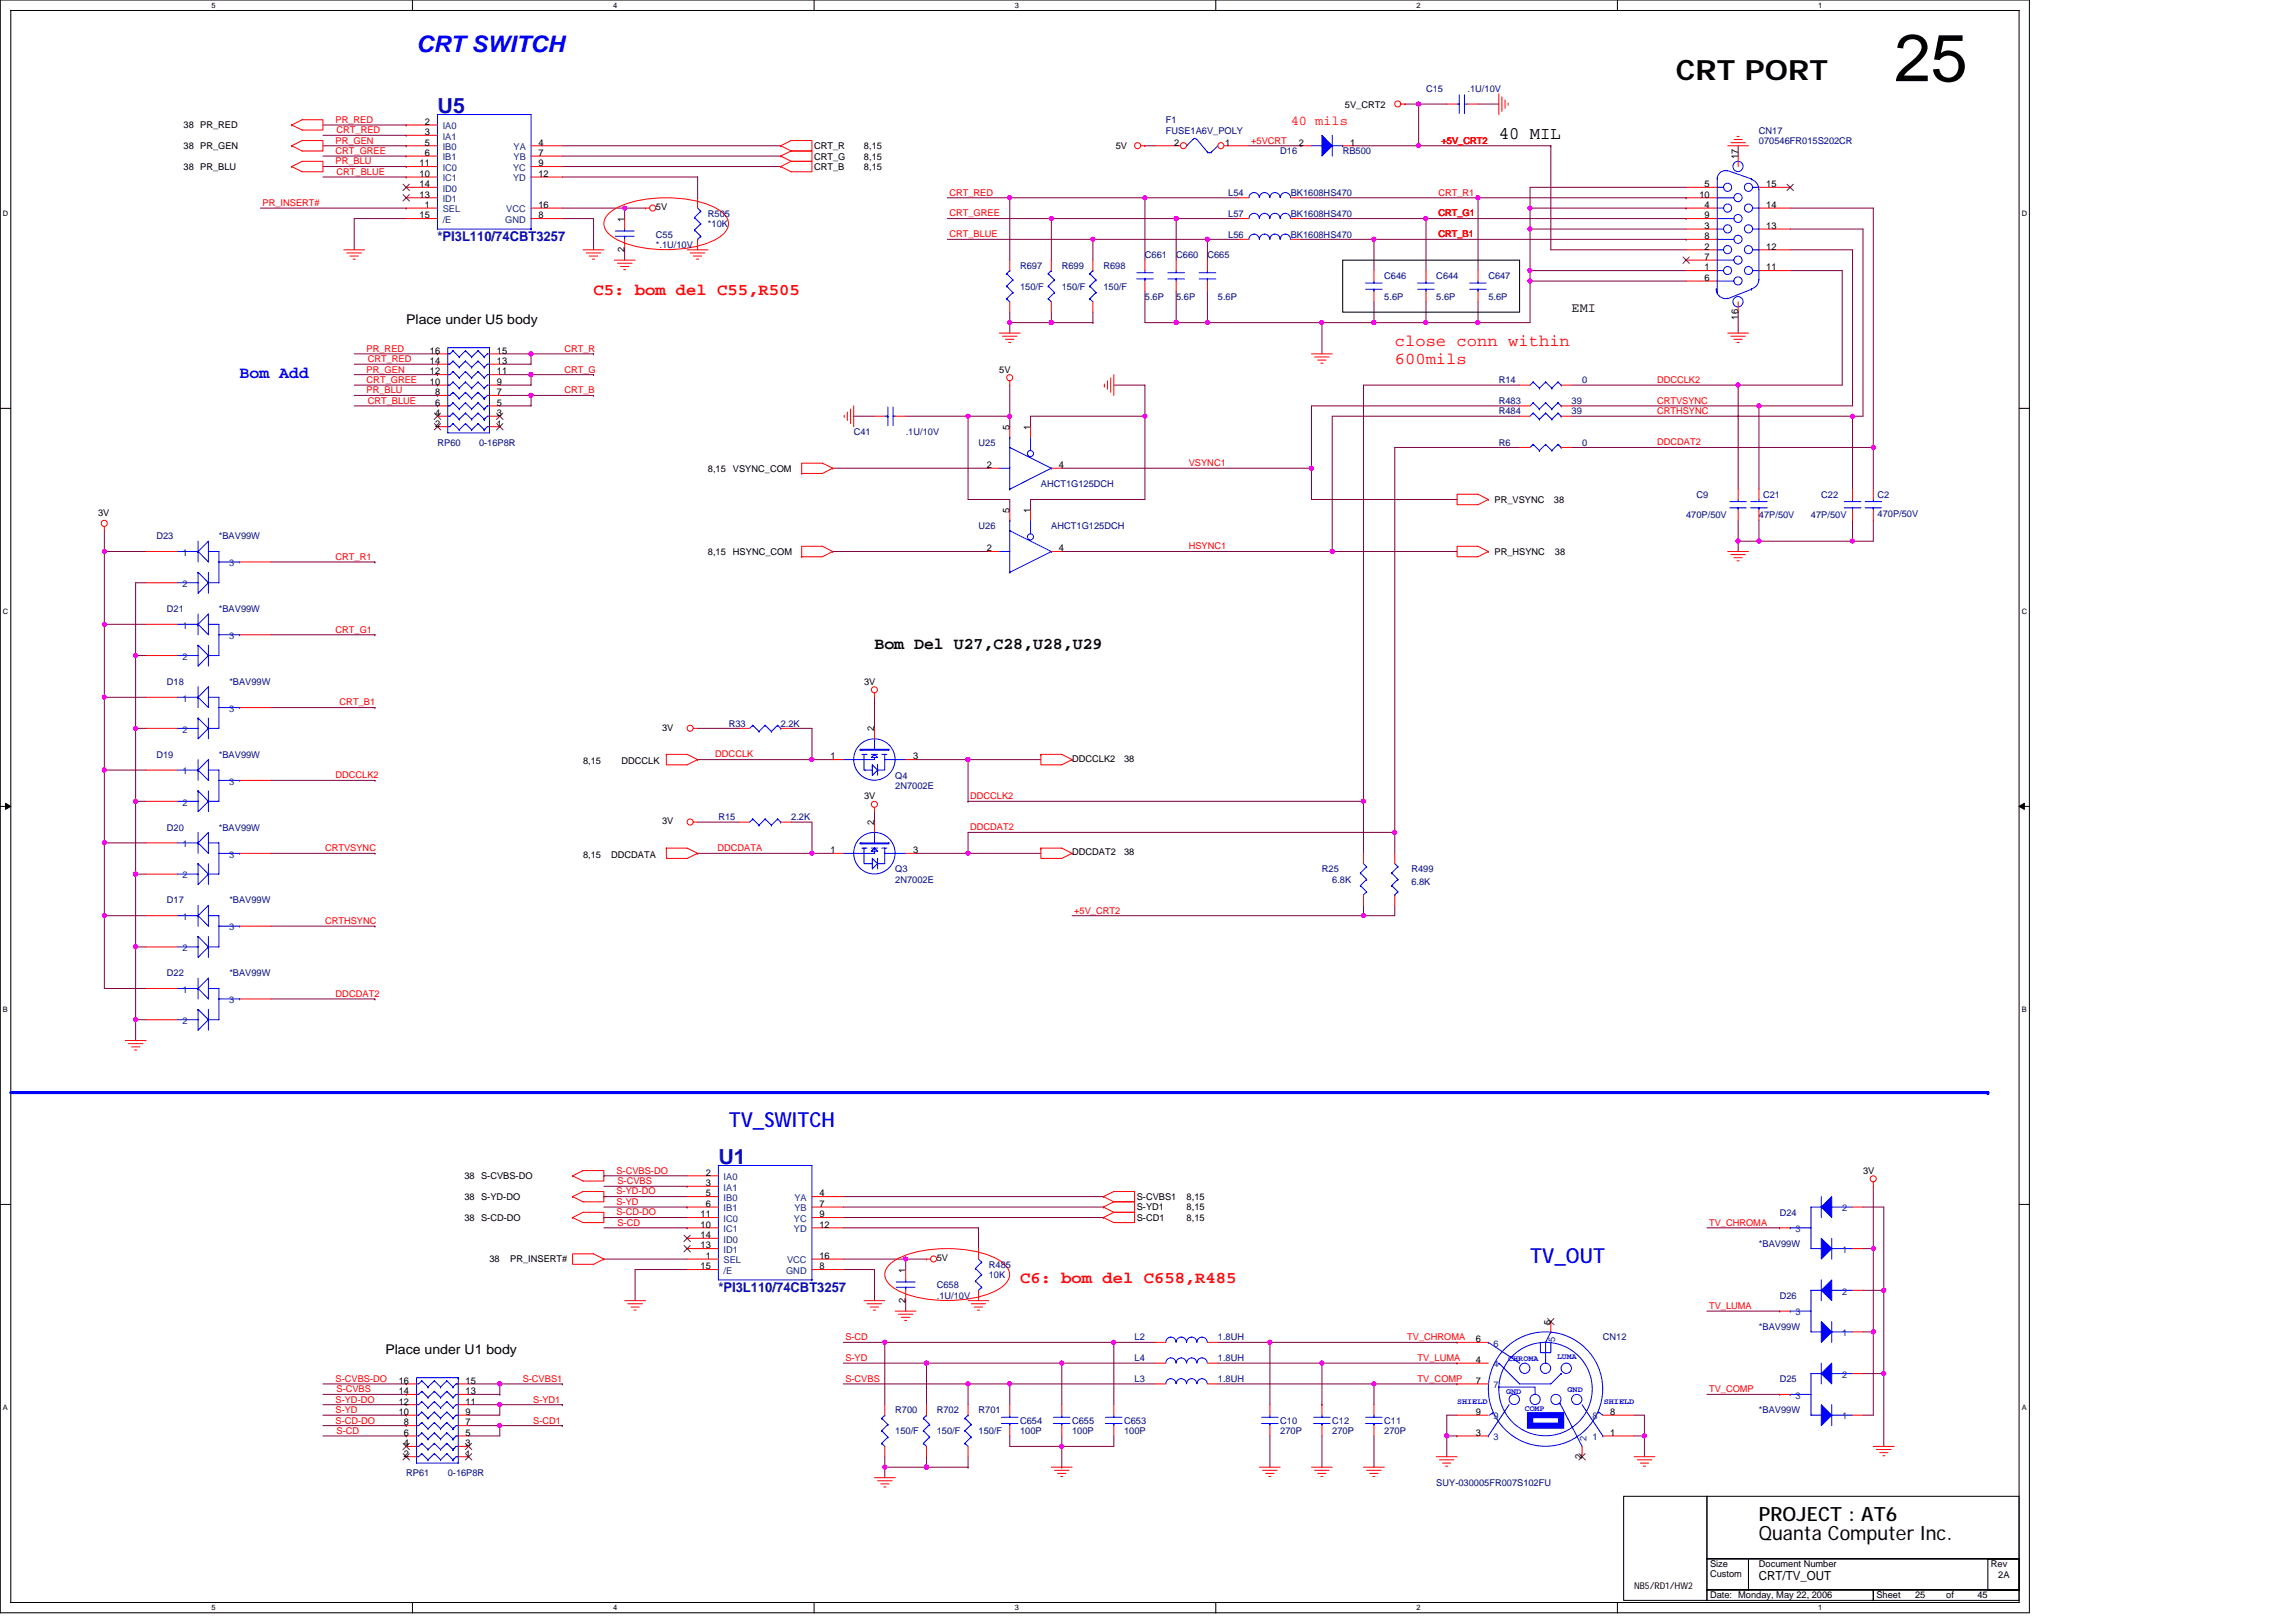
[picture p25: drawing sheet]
<svg xmlns="http://www.w3.org/2000/svg" width="297mm" height="210mm" viewBox="0 0 297 210" stroke-linecap="round" stroke-linejoin="round" font-family="sans-serif">
<defs><g id="words">
<text font-size="8.6" x="245.1" y="10.5">25</text>
<text font-size="3.6" x="216.8" y="10.4">CRT PORT</text>
<text font-size="2.9" fill="#00f" x="53.9" y="6.8">CRT SWITCH</text>
<g font-size="2.7" fill="#000080">
<text x="56.6" y="14.6">U5</text>
<text x="92.9" y="150.6">U1</text>
</g>
<g font-size="2.7" fill="#00f">
<text x="94.3" y="145.9">TV_SWITCH</text>
<text x="197.9" y="163.4">TV_OUT</text>
</g>
<g font-size="2.5">
<text x="227.6" y="196.8">PROJECT : AT6</text>
<text x="227.6" y="199.2">Quanta Computer Inc.</text>
</g>
<text font-size="2.3" x="193.9" y="18">40 MIL</text>
<g font-size="2.1" fill="#f00">
<text x="76.8" y="38.1">C5: bom del C55,R505</text>
<text x="180.4" y="44.8">close conn within</text>
<text x="180.4" y="47.1">600mils</text>
<text x="132" y="166">C6: bom del C658,R485</text>
</g>
<text font-size="2.1" fill="#00f" x="31" y="48.9">Bom Add</text>
<text font-size="2.1" x="113.1" y="83.9">Bom Del U27,C28,U28,U29</text>
<text font-size="1.7" fill="#f00" x="167" y="16.2">40 mils</text>
<g font-size="1.7" fill="#000080">
<text x="56.6" y="31.2">*PI3L110/74CBT3257</text>
<text x="92.9" y="167.2">*PI3L110/74CBT3257</text>
</g>
<g font-size="1.7">
<text x="52.6" y="41.9">Place under U5 body</text>
<text x="203.3" y="40.4">EMI</text>
<text x="49.9" y="175.2">Place under U1 body</text>
</g>
<text font-size="1.6" x="227.6" y="204.4">CRT/TV_OUT</text>
<g font-size="1.2" fill="#000080">
<text x="184.5" y="11.9">C15</text>
<text x="189.9" y="11.9">.1U/10V</text>
<text x="150.8" y="15.9">F1</text>
<text x="150.8" y="17.3">FUSE1A6V_POLY</text>
<text x="227.6" y="17.3">CN17</text>
<text x="165.6" y="20">D16</text>
<text x="173.7" y="20">RB500</text>
<text x="227.6" y="18.6">070546FR015S202CR</text>
<text x="91.6" y="28">R505</text>
<text x="91.6" y="29.4">*10K</text>
<text x="158.9" y="28">L57</text>
<text x="158.9" y="25.3">L54</text>
<text x="167" y="28">BK1608HS470</text>
<text x="167" y="25.3">BK1608HS470</text>
<text x="84.9" y="30.7">C55</text>
<text x="84.9" y="32.1">*.1U/10V</text>
<text x="132" y="34.8">R697</text>
<text x="137.4" y="34.8">R699</text>
<text x="142.7" y="34.8">R698</text>
<text x="148.1" y="33.4">C661</text>
<text x="152.2" y="33.4">C660</text>
<text x="156.2" y="33.4">C665</text>
<text x="158.9" y="30.7">L56</text>
<text x="167" y="30.7">BK1608HS470</text>
<text x="132" y="37.5">150/F</text>
<text x="137.4" y="37.5">150/F</text>
<text x="142.7" y="37.5">150/F</text>
<text x="148.1" y="38.8">5.6P</text>
<text x="152.2" y="38.8">5.6P</text>
<text x="157.6" y="38.8">5.6P</text>
<text x="179.1" y="36.1">C646</text>
<text x="179.1" y="38.8">5.6P</text>
<text x="185.8" y="36.1">C644</text>
<text x="185.8" y="38.8">5.6P</text>
<text x="192.5" y="36.1">C647</text>
<text x="192.5" y="38.8">5.6P</text>
<text x="193.9" y="49.6">R14</text>
<text x="193.9" y="53.6">R484</text>
<text x="193.9" y="52.3">R483</text>
<text x="203.3" y="53.6">39</text>
<text x="203.3" y="52.3">39</text>
<text x="204.7" y="49.6">0</text>
<text x="56.6" y="57.7">RP60</text>
<text x="62" y="57.7">0-16P8R</text>
<text x="110.4" y="56.3">C41</text>
<text x="117.2" y="56.3">.1U/10V</text>
<text x="126.6" y="57.7">U25</text>
<text x="193.9" y="57.7">R6</text>
<text x="204.7" y="57.7">0</text>
<text x="134.7" y="63">AHCT1G125DCH</text>
<text x="219.5" y="64.4">C9</text>
<text x="228.1" y="64.4">C21</text>
<text x="235.6" y="64.4">C22</text>
<text x="242.9" y="64.4">C2</text>
<text x="20.2" y="69.8">D23</text>
<text x="28.3" y="69.8">*BAV99W</text>
<text x="126.6" y="68.4">U26</text>
<text x="136" y="68.4">AHCT1G125DCH</text>
<text x="218.1" y="67.1">470P/50V</text>
<text x="227.6" y="67.1">47P/50V</text>
<text x="234.3" y="67.1">47P/50V</text>
<text x="242.9" y="66.9">470P/50V</text>
<text x="21.6" y="79.2">D21</text>
<text x="28.3" y="79.2">*BAV99W</text>
<text x="21.6" y="88.6">D18</text>
<text x="29.7" y="88.6">*BAV99W</text>
<text x="94.3" y="94">R33</text>
<text x="101" y="94">2.2K</text>
<text x="20.2" y="98">D19</text>
<text x="28.3" y="98">*BAV99W</text>
<text x="115.8" y="100.7">Q4</text>
<text x="21.6" y="107.5">D20</text>
<text x="28.3" y="107.5">*BAV99W</text>
<text x="92.9" y="106.1">R15</text>
<text x="102.4" y="106.1">2.2K</text>
<text x="115.8" y="102.1">2N7002E</text>
<text x="115.8" y="112.8">Q3</text>
<text x="171" y="112.8">R25</text>
<text x="182.6" y="112.8">R499</text>
<text x="21.6" y="116.9">D17</text>
<text x="29.7" y="116.9">*BAV99W</text>
<text x="115.8" y="114.2">2N7002E</text>
<text x="172.4" y="114.2">6.8K</text>
<text x="182.6" y="114.5">6.8K</text>
<text x="21.6" y="126.3">D22</text>
<text x="29.7" y="126.3">*BAV99W</text>
<text x="227.6" y="161.3">*BAV99W</text>
<text x="230.2" y="157.3">D24</text>
<text x="121.2" y="166.7">C658</text>
<text x="127.9" y="164">R485</text>
<text x="127.9" y="165.4">10K</text>
<text x="121.2" y="168">.1U/10V</text>
<text x="146.8" y="173.4">L2</text>
<text x="157.6" y="173.4">1.8UH</text>
<text x="207.4" y="173.4">CN12</text>
<text x="227.6" y="172.1">*BAV99W</text>
<text x="230.2" y="168">D26</text>
<text x="146.8" y="176.1">L4</text>
<text x="146.8" y="178.8">L3</text>
<text x="157.6" y="176.1">1.8UH</text>
<text x="157.6" y="178.8">1.8UH</text>
<text x="230.2" y="178.8">D25</text>
<text x="115.8" y="182.8">R700</text>
<text x="115.8" y="185.5">150/F</text>
<text x="121.2" y="182.8">R702</text>
<text x="121.2" y="185.5">150/F</text>
<text x="126.6" y="182.8">R701</text>
<text x="126.6" y="185.5">150/F</text>
<text x="132" y="184.2">C654</text>
<text x="132" y="185.5">100P</text>
<text x="138.7" y="184.2">C655</text>
<text x="138.7" y="185.5">100P</text>
<text x="145.4" y="184.2">C653</text>
<text x="145.4" y="185.5">100P</text>
<text x="165.6" y="184.2">C10</text>
<text x="165.6" y="185.5">270P</text>
<text x="172.4" y="184.2">C12</text>
<text x="172.4" y="185.5">270P</text>
<text x="179.1" y="184.2">C11</text>
<text x="179.1" y="185.5">270P</text>
<text x="227.6" y="182.8">*BAV99W</text>
<text x="52.6" y="190.9">RP61</text>
<text x="57.9" y="190.9">0-16P8R</text>
<text x="185.8" y="192.3">SUY-030005FR007S102FU</text>
</g>
<g font-size="1.2">
<text x="23.7" y="16.6">38 PR_RED</text>
<text x="55" y="16.2">2</text>
<text x="55" y="17.5">3</text>
<text x="174" y="14">5V_CRT2</text>
<text x="23.7" y="19.3">38 PR_GEN</text>
<text x="23.7" y="22">38 PR_BLU</text>
<text x="54.3" y="21.5">11</text>
<text x="54.3" y="22.9">10</text>
<text x="55" y="18.8">5</text>
<text x="55" y="20.2">6</text>
<text x="69.7" y="21.5">9</text>
<text x="69.7" y="22.9">12</text>
<text x="69.7" y="18.8">4</text>
<text x="69.7" y="20.2">7</text>
<text x="105.3" y="20.6">CRT_G</text>
<text x="105.3" y="19.3">CRT_R</text>
<text x="105.3" y="22">CRT_B</text>
<text x="111.8" y="19.3">8,15</text>
<text x="111.8" y="22">8,15</text>
<text x="111.8" y="20.6">8,15</text>
<text x="144.4" y="19.3">5V</text>
<text x="151.9" y="18.8">2</text>
<text x="158.5" y="18.8">1</text>
<text x="168" y="18.8">2</text>
<text x="174.7" y="18.8">1</text>
<text x="224.9" y="20.6" transform="rotate(-90 224.9 20.6)">17</text>
<text x="54.3" y="25.6">13</text>
<text x="54.3" y="28.3">15</text>
<text x="54.3" y="24.2">14</text>
<text x="55" y="26.9">1</text>
<text x="69.7" y="28.3">8</text>
<text x="69.7" y="26.9">16</text>
<text x="80.8" y="28.7" transform="rotate(-90 80.8 28.7)">1</text>
<text x="84.9" y="27.2">5V</text>
<text x="219.9" y="25.6">10</text>
<text x="220.5" y="29.6">3</text>
<text x="220.5" y="26.9">4</text>
<text x="220.5" y="24.2">5</text>
<text x="220.5" y="28.3">9</text>
<text x="228.5" y="24.2">15</text>
<text x="228.5" y="26.9">14</text>
<text x="228.5" y="29.6">13</text>
<text x="80.8" y="32.6" transform="rotate(-90 80.8 32.6)">2</text>
<text x="220.5" y="35">1</text>
<text x="220.5" y="32.3">2</text>
<text x="220.5" y="33.6">7</text>
<text x="220.5" y="30.9">8</text>
<text x="228.5" y="32.3">12</text>
<text x="228.5" y="35">11</text>
<text x="220.5" y="36.3">6</text>
<text x="224.9" y="41.4" transform="rotate(-90 224.9 41.4)">16</text>
<text x="55.6" y="47.1">14</text>
<text x="55.6" y="45.8">16</text>
<text x="64.3" y="47.1">13</text>
<text x="64.3" y="45.8">15</text>
<text x="55.6" y="49.8">10</text>
<text x="55.6" y="48.5">12</text>
<text x="56.3" y="51.1">8</text>
<text x="56.3" y="52.5">6</text>
<text x="56.3" y="53.8">4</text>
<text x="64.3" y="53.8">3</text>
<text x="64.3" y="52.5">5</text>
<text x="64.3" y="51.1">7</text>
<text x="64.3" y="49.8">9</text>
<text x="64.3" y="48.5">11</text>
<text x="129.3" y="48.2">5V</text>
<text x="56.3" y="55.2">2</text>
<text x="64.3" y="55.2">1</text>
<text x="130.6" y="55.6" transform="rotate(-90 130.6 55.6)">5</text>
<text x="133.3" y="55.6" transform="rotate(-90 133.3 55.6)">1</text>
<text x="91.6" y="61">8,15</text>
<text x="94.8" y="61">VSYNC_COM</text>
<text x="127.7" y="60.6">2</text>
<text x="137" y="60.6">4</text>
<text x="193.4" y="65">PR_VSYNC</text>
<text x="201" y="65">38</text>
<text x="12.7" y="66.8">3V</text>
<text x="91.6" y="71.8">8,15</text>
<text x="94.8" y="71.8">HSYNC_COM</text>
<text x="127.7" y="71.3">2</text>
<text x="130.6" y="66.4" transform="rotate(-90 130.6 66.4)">5</text>
<text x="133.3" y="66.4" transform="rotate(-90 133.3 66.4)">1</text>
<text x="137" y="71.3">4</text>
<text x="193.4" y="71.8">PR_HSYNC</text>
<text x="201.2" y="71.8">38</text>
<text x="111.8" y="88.6">3V</text>
<text x="85.7" y="94.5">3V</text>
<text x="113.1" y="94.6" transform="rotate(-90 113.1 94.6)">2</text>
<text x="75.4" y="98.8">8,15</text>
<text x="80.4" y="98.8">DDCCLK</text>
<text x="107.5" y="98.3">1</text>
<text x="118.1" y="98.3">3</text>
<text x="138.7" y="98.6">DDCCLK2</text>
<text x="145.4" y="98.6">38</text>
<text x="85.7" y="106.7">3V</text>
<text x="111.8" y="103.4">3V</text>
<text x="113.1" y="106.7" transform="rotate(-90 113.1 106.7)">2</text>
<text x="75.4" y="111">8,15</text>
<text x="79.1" y="111">DDCDATA</text>
<text x="107.5" y="110.4">1</text>
<text x="118.1" y="110.4">3</text>
<text x="138.7" y="110.7">DDCDAT2</text>
<text x="145.4" y="110.7">38</text>
<text x="60.1" y="152.5">38 S-CVBS-DO</text>
<text x="60.1" y="155.3">38 S-YD-DO</text>
<text x="91.3" y="152.1">2</text>
<text x="91.3" y="153.5">3</text>
<text x="91.3" y="154.8">5</text>
<text x="106" y="154.8">4</text>
<text x="147.1" y="155.3">S-CVBS1</text>
<text x="153.5" y="155.3">8,15</text>
<text x="241" y="151.9">3V</text>
<text x="60.1" y="157.9">38 S-CD-DO</text>
<text x="90.6" y="157.5">11</text>
<text x="90.6" y="158.8">10</text>
<text x="90.6" y="161.5">13</text>
<text x="90.6" y="160.2">14</text>
<text x="91.3" y="156.1">6</text>
<text x="106" y="157.5">9</text>
<text x="106" y="158.8">12</text>
<text x="106" y="156.1">7</text>
<text x="147.1" y="157.9">S-CD1</text>
<text x="147.1" y="156.6">S-YD1</text>
<text x="153.5" y="157.9">8,15</text>
<text x="153.5" y="156.6">8,15</text>
<text x="63.3" y="163.3">38</text>
<text x="66" y="163.3">PR_INSERT#</text>
<text x="90.6" y="164.2">15</text>
<text x="91.3" y="162.9">1</text>
<text x="106" y="164.2">8</text>
<text x="106" y="162.9">16</text>
<text x="117.2" y="164.6" transform="rotate(-90 117.2 164.6)">1</text>
<text x="121.2" y="163.2">5V</text>
<text x="117.2" y="168.6" transform="rotate(-90 117.2 168.6)">2</text>
<text x="190.9" y="173.7">6</text>
<text x="200.6" y="171.4" transform="rotate(-90 200.6 171.4)">5</text>
<text x="51.6" y="179">16</text>
<text x="60.2" y="179">15</text>
<text x="190.9" y="176.3">4</text>
<text x="190.9" y="179">7</text>
<text x="51.6" y="183.1">10</text>
<text x="51.6" y="181.7">12</text>
<text x="51.6" y="180.4">14</text>
<text x="52.3" y="184.4">8</text>
<text x="52.3" y="185.8">6</text>
<text x="60.2" y="185.8">5</text>
<text x="60.2" y="184.4">7</text>
<text x="60.2" y="183.1">9</text>
<text x="60.2" y="181.7">11</text>
<text x="60.2" y="180.4">13</text>
<text x="190.9" y="185.8">3</text>
<text x="190.9" y="183.1">9</text>
<text x="208.3" y="185.8">1</text>
<text x="208.3" y="183.1">8</text>
<text x="52.3" y="187.1">4</text>
<text x="52.3" y="188.4">2</text>
<text x="60.2" y="188.4">1</text>
<text x="60.2" y="187.1">3</text>
<text x="204.7" y="188.8" transform="rotate(-90 204.7 188.8)">2</text>
<text x="221.2" y="202.8">Size</text>
<text x="221.2" y="204">Custom</text>
<text x="227.6" y="202.8">Document Number</text>
<text x="257.6" y="202.8">Rev</text>
<text x="211.4" y="205.5">NB5/RD1/HW2</text>
<text x="221.2" y="206.8">Date: Monday, May 22, 2006</text>
<text x="242.8" y="206.8">Sheet</text>
<text x="247.8" y="206.8">25</text>
<text x="251.8" y="206.8">of</text>
<text x="255.8" y="206.8">45</text>
<text x="258.5" y="204.1">2A</text>
</g>
<g font-size="1.2" fill="#f00">
<text x="43.4" y="15.9">PR_RED</text>
<text x="43.5" y="17.2">CRT_RED</text>
<text x="43.4" y="18.6">PR_GEN</text>
<text x="43.4" y="19.9">CRT_GREE</text>
<text x="43.4" y="21.3">PR_BLU</text>
<text x="43.5" y="22.6">CRT_BLUE</text>
<text x="161.9" y="18.6">+5VCRT</text>
<text x="186.5" y="18.6">+5V_CRT2</text>
<text x="34" y="26.6">PR_INSERT#</text>
<text x="122.8" y="28">CRT_GREE</text>
<text x="122.8" y="25.3">CRT_RED</text>
<text x="186.1" y="28">CRT_G1</text>
<text x="186.1" y="25.3">CRT_R1</text>
<text x="122.8" y="30.7">CRT_BLUE</text>
<text x="186.1" y="30.7">CRT_B1</text>
<text x="47.4" y="45.5">PR_RED</text>
<text x="47.6" y="46.8">CRT_RED</text>
<text x="73" y="45.5">CRT_R</text>
<text x="47.4" y="49.6">CRT_GREE</text>
<text x="47.4" y="48.2">PR_GEN</text>
<text x="47.4" y="50.9">PR_BLU</text>
<text x="47.6" y="52.2">CRT_BLUE</text>
<text x="73" y="48.2">CRT_G</text>
<text x="73" y="50.9">CRT_B</text>
<text x="214.4" y="52.2">CRTVSYNC</text>
<text x="214.4" y="53.6">CRTHSYNC</text>
<text x="214.4" y="49.6">DDCCLK2</text>
<text x="214.4" y="57.6">DDCDAT2</text>
<text x="153.8" y="60.3">VSYNC1</text>
<text x="153.8" y="71.1">HSYNC1</text>
<text x="43.4" y="72.4">CRT_R1</text>
<text x="43.4" y="81.9">CRT_G1</text>
<text x="43.9" y="91.3">CRT_B1</text>
<text x="43.4" y="100.7">DDCCLK2</text>
<text x="92.5" y="98">DDCCLK</text>
<text x="125.5" y="107.4">DDCDAT2</text>
<text x="125.5" y="103.4">DDCCLK2</text>
<text x="42.1" y="110.1">CRTVSYNC</text>
<text x="92.8" y="110.1">DDCDATA</text>
<text x="42.1" y="119.5">CRTHSYNC</text>
<text x="139" y="118.2">+5V_CRT2</text>
<text x="43.4" y="129">DDCDAT2</text>
<text x="79.8" y="155.9">S-YD</text>
<text x="79.8" y="154.5">S-YD-DO</text>
<text x="79.8" y="151.8">S-CVBS-DO</text>
<text x="79.9" y="153.2">S-CVBS</text>
<text x="79.8" y="157.2">S-CD-DO</text>
<text x="79.9" y="158.6">S-CD</text>
<text x="221.1" y="158.6">TV_CHROMA</text>
<text x="109.4" y="173.4">S-CD</text>
<text x="182.1" y="173.4">TV_CHROMA</text>
<text x="221.1" y="169.4">TV_LUMA</text>
<text x="43.4" y="178.8">S-CVBS-DO</text>
<text x="67.6" y="178.8">S-CVBS1</text>
<text x="109.4" y="176.1">S-YD</text>
<text x="109.4" y="178.8">S-CVBS</text>
<text x="183.4" y="176.1">TV_LUMA</text>
<text x="183.4" y="178.8">TV_COMP</text>
<text x="43.4" y="181.5">S-YD-DO</text>
<text x="43.4" y="182.8">S-YD</text>
<text x="43.4" y="184.2">S-CD-DO</text>
<text x="43.5" y="180.1">S-CVBS</text>
<text x="43.5" y="185.5">S-CD</text>
<text x="69" y="184.2">S-CD1</text>
<text x="69" y="181.5">S-YD1</text>
<text x="221.1" y="180.1">TV_COMP</text>
</g>
<g font-size="1.2" fill="#004080">
<text x="57.3" y="16.7">IA0</text>
<text x="57.3" y="18.1">IA1</text>
<text x="57.3" y="19.4">IB0</text>
<text x="57.3" y="20.7">IB1</text>
<text x="57.3" y="22.1">IC0</text>
<text x="57.3" y="23.5">IC1</text>
<text x="66.4" y="22.1">YC</text>
<text x="66.4" y="23.5">YD</text>
<text x="66.4" y="19.4">YA</text>
<text x="66.4" y="20.7">YB</text>
<text x="57.3" y="27.5">SEL</text>
<text x="57.3" y="26.1">ID1</text>
<text x="57.3" y="28.8">/E</text>
<text x="57.3" y="24.8">ID0</text>
<text x="65.4" y="28.8">GND</text>
<text x="65.5" y="27.5">VCC</text>
<text x="23.6" y="71.9">1</text>
<text x="23.6" y="75.9">2</text>
<text x="29.7" y="73.3">3</text>
<text x="23.6" y="81.3">1</text>
<text x="29.7" y="82.7">3</text>
<text x="23.6" y="85.4">2</text>
<text x="23.6" y="90.8">1</text>
<text x="23.6" y="94.8">2</text>
<text x="29.7" y="92.1">3</text>
<text x="23.6" y="100.2">1</text>
<text x="29.7" y="101.5">3</text>
<text x="23.6" y="104.2">2</text>
<text x="23.6" y="109.6">1</text>
<text x="23.6" y="113.6">2</text>
<text x="29.7" y="111">3</text>
<text x="23.6" y="119">1</text>
<text x="23.6" y="123.1">2</text>
<text x="29.7" y="120.4">3</text>
<text x="23.6" y="128.4">1</text>
<text x="29.7" y="129.8">3</text>
<text x="23.6" y="132.5">2</text>
<text x="93.6" y="152.7">IA0</text>
<text x="93.6" y="154">IA1</text>
<text x="93.6" y="155.4">IB0</text>
<text x="102.8" y="155.4">YA</text>
<text x="93.6" y="156.7">IB1</text>
<text x="93.6" y="158.1">IC0</text>
<text x="93.6" y="159.4">IC1</text>
<text x="93.6" y="160.8">ID0</text>
<text x="102.7" y="158.1">YC</text>
<text x="102.7" y="159.4">YD</text>
<text x="102.8" y="156.7">YB</text>
<text x="232.3" y="159.4">3</text>
<text x="238.3" y="156.7">2</text>
<text x="93.6" y="163.4">SEL</text>
<text x="93.6" y="162.1">ID1</text>
<text x="93.6" y="164.8">/E</text>
<text x="101.7" y="164.8">GND</text>
<text x="101.8" y="163.4">VCC</text>
<text x="238.3" y="167.5">2</text>
<text x="238.3" y="162.1">1</text>
<text x="201.2" y="173.7" transform="rotate(-90 201.2 173.7)">5</text>
<text x="232.3" y="170.2">3</text>
<text x="238.3" y="172.9">1</text>
<text x="193.2" y="176.9">4</text>
<text x="193.2" y="174.2">6</text>
<text x="193.2" y="179.6">7</text>
<text x="238.3" y="178.3">2</text>
<text x="193.2" y="183.6">9</text>
<text x="206" y="183.6">8</text>
<text x="232.3" y="181">3</text>
<text x="238.3" y="183.6">1</text>
<text x="193.2" y="186.3">3</text>
<text x="205.2" y="186.5" transform="rotate(-90 205.2 186.5)">2</text>
<text x="206" y="186.3">1</text>
</g>
<g font-size="1.1" fill="#00f">
<text x="195.1" y="176">CHROMA</text>
<text x="201.4" y="175.9">LUMA</text>
<text x="188.5" y="181.7">SHIELD</text>
<text x="194.8" y="180.3">GND</text>
<text x="197.3" y="182.6">COMP</text>
<text x="202.8" y="180.1">GND</text>
<text x="207.5" y="181.7">SHIELD</text>
</g>
<g font-size="1">
<text x="27.4" y="1">5</text>
<text x="79.3" y="1">4</text>
<text x="131.3" y="1">3</text>
<text x="183.3" y="1">2</text>
<text x="235.2" y="1">1</text>
<text x=".4" y="27.9">D</text>
<text x="261.6" y="27.9">D</text>
<text x=".4" y="79.4">C</text>
<text x="261.6" y="79.4">C</text>
<text x=".4" y="130.9">B</text>
<text x="261.6" y="130.9">B</text>
<text x=".4" y="182.4">A</text>
<text x="261.6" y="182.4">A</text>
<text x="27.4" y="208.3">5</text>
<text x="79.3" y="208.3">4</text>
<text x="131.3" y="208.3">3</text>
<text x="183.3" y="208.3">2</text>
<text x="235.2" y="208.3">1</text>
</g>
</g></defs>
<path d="M0 0h262.5v208.7h-262.5zM1.4 1.4h259.8v205.9h-259.8z" fill="none" stroke="#000" stroke-width=".13"/>
<g fill="#fff">
<path d="M27.4 .1h.5v1.1h-.5z"/>
<path d="M27.4 207.5h.5v1h-.5z"/>
</g>
<path d="M53.4 0v1.4M53.4 207.3v1.4" fill="none" stroke="#000" stroke-width=".13"/>
<g fill="#fff">
<path d="M79.3 .1h.6v1.1h-.6z"/>
<path d="M79.3 207.5h.6v1h-.6z"/>
</g>
<path d="M105.3 0v1.4M105.3 207.3v1.4" fill="none" stroke="#000" stroke-width=".13"/>
<g fill="#fff">
<path d="M131.3 .1h.5v1.1h-.5z"/>
<path d="M131.3 207.5h.5v1h-.5z"/>
</g>
<path d="M157.3 0v1.4M157.3 207.3v1.4" fill="none" stroke="#000" stroke-width=".13"/>
<g fill="#fff">
<path d="M183.3 .1h.5v1.1h-.5z"/>
<path d="M183.3 207.5h.5v1h-.5z"/>
</g>
<path d="M209.3 0v1.4M209.3 207.3v1.4" fill="none" stroke="#000" stroke-width=".13"/>
<g fill="#fff">
<path d="M235.2 .1h.6v1.1h-.6z"/>
<path d="M235.2 207.5h.6v1h-.6z"/>
<path d="M.4 27.1h.7v1.1h-.7z"/>
<path d="M261.6 27.1h.6v1.1h-.6z"/>
<path d="M.4 78.6h.7v1h-.7z"/>
<path d="M261.6 78.6h.6v1h-.6z"/>
</g>
<path d="M0 52.8h1.4M261.2 52.8h1.4" fill="none" stroke="#000" stroke-width=".13"/>
<g fill="#fff">
<path d="M.4 130.1h.6v1h-.6z"/>
<path d="M261.6 130.1h.6v1h-.6z"/>
</g>
<path d="M0 104.3h1.4M261.2 104.3h1.4" fill="none" stroke="#000" stroke-width=".13"/>
<path d="M.7 103.9l.7 .4-.7 .4zM261.2 104.3l.7-.4v.8z" fill="#000" stroke="#000" stroke-width=".13"/>
<g fill="#fff">
<path d="M.4 181.6h.6v1h-.6z"/>
<path d="M261.6 181.6h.6v1h-.6z"/>
</g>
<path d="M173.7 33.7h22.9v6.7h-22.9zM0 155.8h1.4M261.2 155.8h1.4M210.1 193.6h10.7v13.5h-10.7zM220.8 193.6h40.4v8.1h-40.4zM220.8 205.7h21.6v1.4h-21.6zM220.8 201.7h5.4v4h-5.4zM226.2 201.7h35v4h-35zM242.4 205.7h18.8v1.4h-18.8zM257.2 201.7h4v4h-4z" fill="none" stroke="#000" stroke-width=".13"/>
<g fill="none" stroke="#800040" stroke-width=".13">
<path d="M41.8 18.9h10.8M41.8 17.5h10.8M41.8 16.2h10.8M52.6 17.5h.1M52.6 18.9h.1M52.6 16.2h.1M72.7 18.9h28.3M148.1 18.9h1.4M161.6 18.9h6.7M168.3 18.9h.1M175 18.9h25.6M181.8 13.5h1.7"/>
<path d="M183.5 18.9h.1M183.5 13.5h3.7M183.5 13.5v5.4M191.2 13.5h2.7M200.6 18.9v13.4h17.5M200.6 18.9h.1M224.9 18.9v1.3M33.7 26.9h18.9M41.8 22.9h10.8M41.8 20.2h10.8M41.8 21.5h10.8M52.6 22.9h.1"/>
<path d="M52.6 20.2h.1M52.6 21.5h.1M52.6 26.9h.1M52.6 28.3h-6.8v4M72.7 21.5h28.3M72.7 22.9h17.6v2.7M72.7 20.2h28.3M72.7 28.3h4.1v4M72.7 26.9h8.1M80.8 26.9h.1M80.8 26.9v1.4M80.8 32.3v1.4"/>
<path d="M80.8 26.9h2.7M122.6 28.3h29.6M122.6 31h18.8M122.6 25.6h25.5M130.6 25.6h.1M130.6 25.6v8.1M136 28.3h.1M136 28.3v5.4M141.4 31h.1M148.1 37.7v4h43.1M148.1 25.6h12.1M148.1 25.6v8.1"/>
<path d="M148.1 25.6h.1M152.2 28.3v5.4M152.2 28.3h8M152.2 28.3h.1M152.2 37.7v4M156.2 31h4M156.2 31v2.7M156.2 31h-14.8v2.7M156.2 31h.1M156.2 37.7v4M168.3 28.3h16.2M168.3 31h9.5"/>
<path d="M168.3 25.6h49.8M177.8 31v4M177.8 39.1v2.6M177.8 31h40.3M184.5 28.3v6.7M184.5 39.1v2.6M184.5 28.3h33.6M191.2 39.1v2.6M191.2 25.6v9.4M191.2 25.6h.1M197.9 36.4h20.2M197.9 35h20.2"/>
<path d="M197.9 35h.1M197.9 29.6h.1M197.9 36.4v5.3h-6.7M197.9 36.4h.1M197.9 29.6h20.2M197.9 26.9h20.2M197.9 26.9v9.5M218.1 28.3h.1M218.1 31h.1M218.1 25.6h.1M218.1 24.2h-20.2v2.7M218.1 26.9h.1"/>
<path d="M231.6 29.6h9.4v24.2h-1.3M231.6 32.3h8.1v20.2h-12.1M231.6 35h6.7v14.8h-13.4M231.6 26.9h10.8v31M45.8 52.5h10.8M45.8 49.8h10.8M45.8 45.8h10.8M45.8 47.1h10.8M45.8 48.5h10.8M45.8 51.2h10.8M56.6 52.5h.1M56.6 49.8h.1"/>
<path d="M56.6 45.8h.1M56.6 47.1h.1M56.6 48.5h.1M56.6 51.2h.1M64.7 45.8h12.1M64.7 48.5h12.1M64.7 51.2h12.1M68.7 45.8v1.3h-4M68.7 45.8h.1M68.7 48.5v1.3h-4M68.7 48.5h.1M68.7 51.2v1.3h-4"/>
<path d="M68.7 51.2h.1M76.8 45.8h.1M76.8 48.5h.1M76.8 51.2h.1M110.4 53.8h2.7M117.2 53.8h8M125.2 53.8v10.8h5.4v1.4M125.2 53.8h5.4M130.6 53.8h.1M130.6 49.8v4M130.6 53.8v1.4M130.6 40.4v1.3h5.4"/>
<path d="M130.6 41.7v1.4M136 41.7h.1M136 40.4v1.3M136 41.7h5.4M141.4 40.4v1.3M141.4 41.7h.1M144.1 49.8h4v4M148.1 53.8v10.8h-14.8v1.4M148.1 53.8h-14.8v1.4M148.1 53.8h.1M152.2 41.7h.1M156.2 41.7h.1"/>
<path d="M171 41.7v4.1M171 41.7h.1M177.8 41.7h.1M184.5 41.7h.1M191.2 41.7h.1M196.6 57.9h-16.2v49.8M196.6 49.8h-20.2v53.9M196.6 53.8h-24.2v17.6M196.6 52.5h-26.9v8.1M203.3 53.8h36.4M203.3 52.5h24.3M203.3 57.9h39.1"/>
<path d="M203.3 49.8h21.6M224.9 49.8v13.5M224.9 49.8h.1M224.9 40.4v2.7M227.6 52.5v10.8M227.6 52.5h.1M239.7 53.8h.1M239.7 53.8v9.5M242.4 57.9v5.4M242.4 57.9h.1M13.5 71.4h5.4M13.5 71.4h.1"/>
<path d="M13.5 68.7v49.8M18.9 75.4h-1.4v56.5M35 72.7h13.5M48.5 72.7h.1M107.7 71.4h20.2M107.7 60.6h20.2M137.4 60.6h32.3M137.4 71.4h35M169.7 60.6h.1M169.7 60.6v4h18.8M172.4 71.4h.1M172.4 71.4h16.1"/>
<path d="M224.9 70v1.4M224.9 70h.1M224.9 67.3v2.7M224.9 70h14.8M227.6 67.3v2.7M227.6 70h.1M239.7 67.3v2.7M239.7 70h.1M242.4 67.3v2.7h-2.7M13.5 80.8h5.4M13.5 90.2h5.4M13.5 99.6h5.4"/>
<path d="M13.5 99.6h.1M13.5 90.2h.1M13.5 80.8h.1M17.5 94.2h.1M17.5 94.2h1.4M17.5 84.8h.1M17.5 84.8h1.4M35 91.5h13.5M35 82.1h13.5M48.5 91.5h.1M48.5 82.1h.1M90.3 94.2h5.3"/>
<path d="M90.3 98.3h14.7M102.4 94.2h2.6v4.1M105 98.3h.1M105 98.3h2.7M113.1 90.2v4M118.5 98.3h6.7M125.2 98.3h9.5M125.2 98.3v5.4M13.5 109.1h.1M13.5 118.5v9.4h5.4M13.5 118.5h5.4M13.5 118.5h.1"/>
<path d="M13.5 109.1h5.4M17.5 103.7h1.4M17.5 113.1h.1M17.5 113.1h1.4M17.5 103.7h.1M35 110.4h13.5M35 119.8h13.5M35 101h13.5M48.5 119.8h.1M48.5 101h.1M48.5 110.4h.1M90.3 106.4h5.3"/>
<path d="M90.3 110.4h14.7M102.4 106.4h2.6v4M105 110.4h.1M105 110.4h2.7M113.1 105v1.4M118.5 110.4h6.7M125.2 110.4h.1M125.2 103.7h.1M125.2 110.4h9.5M125.2 103.7h51.2M138.7 118.5h37.7M176.4 103.7h.1"/>
<path d="M176.4 110.4h.1M176.4 118.5h.1M176.4 117.1v1.4M176.4 103.7v6.7M180.4 107.7h.1M180.4 107.7h-55.2v2.7M180.4 117.1v1.4h-4M180.4 107.7v2.7M17.5 131.9h1.4M17.5 122.5h1.4M17.5 131.9v2.7M17.5 131.9h.1"/>
<path d="M17.5 122.5h.1M35 129.2h13.5M48.5 129.2h.1M78.1 154.8h.1M78.1 157.5h.1M78.1 152.1h.1M78.1 153.5h10.8M78.1 156.2h10.8M78.1 158.9h10.8M78.1 154.8h10.8M78.1 157.5h10.8M78.1 152.1h10.8"/>
<path d="M88.9 153.5h.1M88.9 156.2h.1M88.9 158.9h.1M109.1 158.9h17.5v2.6M109.1 156.2h33.6M109.1 154.8h33.6M109.1 157.5h33.6M220.8 158.9h9.4M230.2 158.9h.1M241 156.2h2.7v10.7M242.4 153.5v8M41.8 179h10.8"/>
<path d="M52.6 179h.1M60.6 179h4.1M64.7 179h.1M64.7 179h8M64.7 179v1.4M72.7 179h.1M78.1 162.9h10.8M88.9 164.3h-6.7v4M109.1 164.3h4v4M109.1 179h16.1M109.1 176.4h28.3M109.1 173.7h35"/>
<path d="M109.1 162.9h8.1M114.5 173.7h.1M114.5 173.7v8M117.2 162.9v1.4M117.2 162.9h.1M117.2 162.9h2.7M117.2 168.3v1.3M119.9 176.4h.1M119.9 176.4v5.3M125.2 179h.1M130.6 179h18.9M130.6 179v2.7"/>
<path d="M130.6 179h-5.4v2.7M130.6 179h.1M137.4 176.4v5.3M137.4 176.4h12.1M137.4 176.4h.1M144.1 173.7v8M144.1 173.7h5.4M144.1 173.7h.1M157.6 176.4h13.4M157.6 179h30.9M157.6 173.7h30.9M164.3 173.7v8"/>
<path d="M164.3 173.7h.1M171 176.4v5.3M171 176.4h17.5M177.8 179h.1M177.8 179v2.7M188.5 176.4h.1M188.5 179h.1M188.5 173.7h.1M220.8 169.6h9.4M230.2 169.6h.1M241 172.3h1.4M241 161.5h1.4"/>
<path d="M241 177.7h2.7M241 166.9h2.7M242.4 172.3v10.8h-1.4M242.4 172.3h.1M242.4 161.5v10.8M243.7 177.7h.1M243.7 166.9h.1M243.7 177.7v9.4M243.7 166.9v10.8M41.8 180.4h10.8M41.8 185.8h10.8M41.8 181.7h10.8"/>
<path d="M41.8 184.4h10.8M41.8 183.1h10.8M52.6 181.7h.1M52.6 180.4h.1M52.6 185.8h.1M52.6 183.1h.1M52.6 184.4h.1M60.6 184.4h4.1M60.6 181.7h4.1M60.6 180.4h4.1M64.7 181.7v1.4h-4.1M64.7 181.7h.1"/>
<path d="M64.7 184.4v1.4h-4.1M64.7 184.4h.1M64.7 180.4h.1M64.7 181.7h8M64.7 184.4h8M72.7 184.4h.1M72.7 181.7h.1M114.5 189.8v1.4M114.5 188.5v1.3M114.5 189.8h10.7M119.9 189.8h.1M119.9 188.5v1.3"/>
<path d="M125.2 188.5v1.3M125.2 189.8h.1M130.6 185.8v1.3h6.8M137.4 189.8h.1M137.4 185.8v1.3M137.4 187.1v2.7M144.1 185.8v1.3h-6.7M164.3 185.8v4M171 185.8v4M171 181.7h.1M177.8 185.8v4M187.2 185.8v2.7"/>
<path d="M187.2 185.8h1.3M188.5 183.1h-1.3v2.7M188.5 185.8h.1M211.4 183.1h1.3v2.7M211.4 185.8h1.3M212.7 185.8v2.7M212.7 185.8h.1M220.8 180.4h9.4M230.2 180.4h.1"/>
</g>
<g fill="#f0f" stroke="#f0f" stroke-width=".13">
<circle cx="171" cy="176.3" r=".26"/>
<circle cx="177.7" cy="179" r=".26"/>
<circle cx="114.5" cy="173.7" r=".26"/>
<circle cx="119.8" cy="176.3" r=".27"/>
<circle cx="125.2" cy="179" r=".27"/>
<circle cx="180.4" cy="107.7" r=".26"/>
<circle cx="105" cy="98.3" r=".27"/>
<circle cx="125.2" cy="110.4" r=".26"/>
<circle cx="105" cy="110.4" r=".26"/>
<circle cx="125.2" cy="98.3" r=".27"/>
<circle cx="125.2" cy="53.9" r=".26"/>
<circle cx="130.6" cy="53.8" r=".25"/>
<circle cx="136" cy="28.3" r=".27"/>
<circle cx="184.5" cy="28.3" r=".26"/>
<circle cx="177.7" cy="31" r=".26"/>
<circle cx="172.3" cy="71.3" r=".27"/>
<circle cx="176.4" cy="103.7" r=".26"/>
<circle cx="227.5" cy="52.5" r=".27"/>
<circle cx="242.3" cy="57.9" r=".26"/>
<circle cx="183.5" cy="13.5" r=".26"/>
<circle cx="183.5" cy="18.8" r=".27"/>
<circle cx="191.2" cy="25.6" r=".26"/>
<circle cx="130.6" cy="25.6" r=".26"/>
<circle cx="239.7" cy="53.9" r=".26"/>
<circle cx="224.8" cy="49.8" r=".25"/>
<circle cx="169.7" cy="60.6" r=".26"/>
<circle cx="176.4" cy="118.5" r=".27"/>
<circle cx="141.4" cy="31" r=".26"/>
<circle cx="13.5" cy="109" r=".26"/>
<circle cx="117.1" cy="162.9" r=".26"/>
<circle cx="17.5" cy="113.1" r=".27"/>
<circle cx="156.2" cy="41.7" r=".27"/>
<circle cx="80.8" cy="26.9" r=".25"/>
<circle cx="13.5" cy="118.5" r=".26"/>
<circle cx="164.3" cy="173.7" r=".26"/>
<circle cx="13.5" cy="71.3" r=".26"/>
<circle cx="13.5" cy="99.6" r=".26"/>
<circle cx="13.5" cy="90.2" r=".25"/>
<circle cx="13.5" cy="80.8" r=".25"/>
<circle cx="242.4" cy="161.5" r=".25"/>
<circle cx="242.3" cy="172.3" r=".26"/>
<circle cx="130.6" cy="41.7" r=".26"/>
<circle cx="136" cy="41.7" r=".27"/>
<circle cx="152.2" cy="28.3" r=".27"/>
<circle cx="148.1" cy="25.6" r=".26"/>
<circle cx="156.2" cy="31" r=".27"/>
<circle cx="243.7" cy="177.7" r=".26"/>
<circle cx="17.5" cy="94.2" r=".26"/>
<circle cx="114.5" cy="189.8" r=".26"/>
<circle cx="119.8" cy="189.8" r=".27"/>
<circle cx="130.6" cy="179" r=".26"/>
<circle cx="137.3" cy="176.3" r=".26"/>
<circle cx="144.1" cy="173.7" r=".26"/>
<circle cx="224.8" cy="70" r=".25"/>
<circle cx="197.9" cy="35" r=".26"/>
<circle cx="177.7" cy="41.7" r=".26"/>
<circle cx="184.5" cy="41.7" r=".26"/>
<circle cx="171" cy="41.7" r=".26"/>
<circle cx="239.7" cy="70" r=".26"/>
<circle cx="197.9" cy="29.6" r=".25"/>
<circle cx="137.3" cy="187.1" r=".26"/>
<circle cx="191.2" cy="41.7" r=".26"/>
<circle cx="197.9" cy="26.9" r=".25"/>
<circle cx="187.2" cy="185.8" r=".27"/>
<circle cx="243.7" cy="166.9" r=".27"/>
<circle cx="148.1" cy="53.8" r=".25"/>
<circle cx="197.9" cy="36.3" r=".25"/>
<circle cx="227.6" cy="70" r=".26"/>
<circle cx="17.5" cy="84.8" r=".27"/>
<circle cx="17.5" cy="131.9" r=".27"/>
<circle cx="212.7" cy="185.8" r=".27"/>
<circle cx="17.5" cy="122.5" r=".27"/>
<circle cx="152.2" cy="41.7" r=".27"/>
<circle cx="17.5" cy="103.7" r=".26"/>
<circle cx="68.7" cy="45.8" r=".27"/>
<circle cx="68.7" cy="48.5" r=".27"/>
<circle cx="68.7" cy="51.1" r=".27"/>
<circle cx="64.7" cy="181.7" r=".26"/>
<circle cx="64.6" cy="179" r=".27"/>
<circle cx="64.7" cy="184.4" r=".26"/>
</g>
<g fill="none" stroke="#f00" stroke-width=".13">
<path d="M37.7 16.2l1.4-.7h2.7v1.3h-2.7zM37.7 16.2h.1M37.7 18.9l1.4-.7h2.7v1.3h-2.7zM37.7 18.9h.1M52.6 18.9h4M52.6 16.2h4M52.6 17.5h4M68.7 18.9h4M101 18.9l1.4-.7h2.6v1.3h-2.6M101 18.9h.1M101 18.9l1.4 .6M102.4 19.5h2.6v1.4h-2.6"/>
<path d="M102.4 19.5l-1.4 .7M147.6 18.9h.5M148.1 18.9h.1M181.2 13.5h.6M181.8 13.5h.1M193.9 12.1v2.7M194.3 12.5v1.9M194.7 12.9v1.1M195.1 13.3v.3M223.5 18.9h2.7M223.9 18.5h1.9M224.3 18.1h1.1"/>
<path d="M224.7 17.7h.3M37.7 21.5l1.4-.6h2.7v1.3h-2.7zM37.7 21.5h.1M44.5 32.3h2.7M44.9 32.7h1.9M45.3 33.1h1.1M45.7 33.5h.2M52.6 26.9h4M52.6 20.2h4M52.6 21.5h4M52.6 22.9h4M52.6 28.3h4"/>
<path d="M52.6 25.6h4M52.6 24.2h4M68.7 26.9h4M68.7 20.2h4M68.7 21.5h4M68.7 22.9h4M68.7 28.3h4M75.4 32.3h2.7M75.8 32.7h1.9M76.2 33.1h1.1M76.6 33.5h.3M78.5 27.9a8.3 8.3 0 0 1 5.1-2.1 15.8 15.8 0 0 1 9.1 1.2 2.51 2.51 0 0 1 1.6 1.9 2.53 2.53 0 0 1-1.6 2 15.9 15.9 0 0 1-10.2 1 7.5 7.5 0 0 1-4-1.9 1.58 1.58 0 0 1 0-2.1z"/>
<path d="M79.5 33.7h2.7M79.9 34.1h1.9M80.3 34.5h1.1M80.7 34.9h.3M83.5 26.9h.1M83.5 26.9h.5M88.9 32.3h2.7M89.3 32.7h1.9M89.7 33.1h1.1M90.1 33.5h.3M101 20.2h.1M101 21.5h.1"/>
<path d="M101 20.2l1.4 .7M102.4 20.9h2.6v1.3h-2.6l-1.4-.7M102.4 20.9l-1.4 .6M160.2 31h1.4M167 31h1.3M191.2 35v1.4M191.2 37.7v1.4M109.2 53.7v.3M109.6 53.3v1.1M110 52.9v1.9M110.4 52.5v2.7M129.3 43.1h2.7"/>
<path d="M129.7 43.5h1.9M130.1 43.9h1.1M130.5 44.3h.3M130.6 49.3v.5M142.9 50h.1M142.9 49.7v.3M143.3 49.3v1.1M143.7 48.9v1.9M144.1 48.5v2.7M169.7 45.8h2.7M170.1 46.2h1.9M170.5 46.6h1.1"/>
<path d="M170.9 47h.3M196.6 49.8h1.3M196.6 53.8h1.3M202 49.8h1.3M202 53.8h1.3M223.5 43.1h2.7M223.9 43.5h1.9M224.3 43.9h1.1M224.7 44.3h.3M13.5 68.1v.6M18.9 71.4h4M18.9 75.4h4"/>
<path d="M31 72.7h4M103.7 61.3h.1M103.7 72h.1M107.7 60.6l-1.3 .7h-2.7M107.7 60.6h.1M107.7 60.6l-1.3-.7h-2.7v1.4M107.7 71.4l-1.3 .6h-2.7M107.7 71.4h.1M107.7 71.4l-1.3-.7h-2.7v1.3M188.5 63.9h2.7l1.3 .7-1.3 .7h-2.7zM188.5 70.7h2.7l1.3 .7-1.3 .6h-2.7zM192.5 64.6h.1"/>
<path d="M192.5 71.4h.1M223.5 71.4h2.7M223.9 71.8h1.9M224.3 72.2h1.1M224.7 72.6h.3M224.9 63.3v1.3M224.9 66v1.3M227.6 63.3v1.3M227.6 66v1.3M18.9 80.8h4M18.9 84.8h4M31 82.1h4"/>
<path d="M86.2 97.6h2.7l1.4 .7M86.2 97.6v1.4h2.7l1.4-.7M86.2 97.6h.1M89.7 94.2h.6M90.3 98.3h.1M107.7 98.3h1.4M113.1 89.7v.5M113.1 94.2v1.4M117.2 98.3h1.3M134.7 97.6h2.7l1.3 .7M134.7 97.6v1.4h2.7l1.3-.7M134.7 97.6h.1"/>
<path d="M138.7 98.3h.1M86.2 109.7h2.7l1.4 .7M86.2 109.7v1.4h2.7l1.4-.7M86.2 109.7h.1M89.7 106.4h.6M90.3 110.4h.1M113.1 104.5v.5M134.7 109.7h2.7l1.3 .7M134.7 109.7v1.4h2.7l1.3-.7M134.7 109.7h.1M138.7 110.4h.1M176.4 110.4v1.3"/>
<path d="M176.4 115.8v1.3M16.2 134.6h2.7M16.6 135h1.9M17 135.4h1.1M17.4 135.8h.3M74.1 152.1l1.3-.7h2.7v1.4h-2.7zM74.1 152.1h.1M74.1 154.8l1.3-.6h2.7v1.3h-2.7zM74.1 154.8h.1M74.1 157.5l1.3-.7h2.7v1.4h-2.7zM74.1 157.5h.1M142.7 154.8l1.4-.6h2.7v1.3h-2.7"/>
<path d="M142.7 154.8h.1M142.7 157.5h.1M142.7 156.2h.1M142.7 154.8l1.4 .7M142.7 156.2l1.4 .6M144.1 156.8h2.7v1.4h-2.7l-1.4-.7M144.1 155.5h2.7v1.3h-2.7M144.1 156.8l-1.4 .7M144.1 155.5l-1.4 .7M230.2 158.9h1.4M239.7 156.2h1.3M242.4 152.9v.6"/>
<path d="M74.1 162.2h2.7l1.3 .7-1.3 .7h-2.7zM78.1 162.9h.1M80.8 168.3h2.7M81.2 168.7h1.9M81.6 169.1h1.1M82 169.5h.3M111.8 168.3h2.7M112.2 168.7h1.9M112.6 169.1h1.1M113 169.5h.3M114.9 163.8a8.3 8.3 0 0 1 5.1-2.1 15.8 15.8 0 0 1 9.1 1.2 2.51 2.51 0 0 1 1.5 2 2.53 2.53 0 0 1-1.5 2 16 16 0 0 1-10.3 1 7.5 7.5 0 0 1-3.9-1.9 1.58 1.58 0 0 1 0-2.2zM115.8 169.6h2.7"/>
<path d="M116.2 170h1.9M116.6 170.4h1.1M117 170.8h.3M119.9 162.9h.1M119.9 162.9h.5M125.2 168.3h2.7M125.6 168.7h1.9M126 169.1h1.1M126.4 169.5h.3M126.6 161.5v1.4M126.6 166.9v1.4M149.5 173.7h1.3"/>
<path d="M156.2 173.7h1.4M188.5 173.7h4M188.5 176.4h4M188.5 179h4M200.6 171v1.3M230.2 169.6h1.4M239.7 172.3h1.3M239.7 166.9h1.3M239.7 161.5h1.3M113.1 191.2h2.7M113.5 191.6h1.9M113.9 192h1.1"/>
<path d="M114.3 192.4h.3M114.5 181.7v1.4M114.5 187.1v1.4M125.2 181.7v1.4M125.2 187.1v1.4M136 189.8h2.7M136.4 190.2h1.9M136.8 190.6h1.1M137.2 191h.3M144.1 181.7v1.4M144.1 184.4v1.4M162.9 189.8h2.7"/>
<path d="M163.3 190.2h1.9M163.7 190.6h1.1M164.1 191h.3M169.7 189.8h2.7M170.1 190.2h1.9M170.5 190.6h1.1M170.9 191h.3M176.4 189.8h2.7M176.8 190.2h1.9M177.2 190.6h1.1M177.6 191h.3M185.8 188.5h2.7"/>
<path d="M186.2 188.9h1.9M186.6 189.3h1.1M187 189.7h.3M188.5 185.8h4M188.5 183.1h4M204.7 187.1v1.4M207.4 185.8h4M207.4 183.1h4M211.4 188.5h2.7M211.8 188.9h1.9M212.2 189.3h1.1M212.6 189.7h.3"/>
<path d="M242.4 187.1h2.7M242.8 187.5h1.9M243.2 187.9h1M243.6 188.3h.2"/>
<circle cx="147.2" cy="18.8" r=".39"/>
<circle cx="180.8" cy="13.4" r=".39"/>
<circle cx="84.4" cy="26.9" r=".39"/>
<circle cx="130.6" cy="48.9" r=".39"/>
<circle cx="13.5" cy="67.7" r=".4"/>
<circle cx="89.3" cy="94.2" r=".39"/>
<circle cx="113.1" cy="89.2" r=".39"/>
<circle cx="89.3" cy="106.3" r=".39"/>
<circle cx="113.1" cy="104.1" r=".39"/>
<circle cx="242.3" cy="152.5" r=".39"/>
<circle cx="120.8" cy="162.9" r=".39"/>
</g>
<path d="M1.4 141.4h255.8M257.2 141.4h.1" fill="none" stroke="#00f" stroke-width=".4"/>
<g fill="none" stroke="#00f" stroke-width=".13">
<path d="M56.6 14.8h12.1v14.8h-12.1zM153.5 18.9h.1M154.3 18.1l-.8 .8M154.3 18.1l.3-.2 .2 .2M154.9 18.1l1.3 1.6M156.2 19.6a.38 .38 0 0 0 .5 .1M156.2 19.7h.1M156.7 19.7h.1M157.6 18.9l-.9 .8M68.7 29.6h.1M161.6 30.9a.67 .67 0 0 1 .6-.6 .67 .67 0 0 1 .7 .6M162.9 30.9a.67 .67 0 0 1 .7-.6 .67 .67 0 0 1 .7 .6"/>
<path d="M164.3 30.9a.66 .66 0 0 1 .6-.6 .66 .66 0 0 1 .7 .6M165.6 30.9a.67 .67 0 0 1 .7-.6 .67 .67 0 0 1 .7 .6M190.1 37.4h2.2M190.1 36.6h2.2M191.2 36.4v.2M191.2 37.4h.1M191.2 37.4v.3M198.3 49.4h.1M198.3 53.4h.1M198.3 49.4l-.4 .4M198.3 49.4l.9 .8M198.3 53.4l-.4 .4"/>
<path d="M198.3 53.4l.9 .9M199.2 50.2h.1M199.2 54.3h.1M200 49.4h.1M200 53.4h.1M200 49.4l-.8 .8M200 49.4l.8 .8M200 53.4l-.8 .9M200 53.4l.8 .9M200.8 50.2h.1M200.8 54.3h.1M201.6 49.4h.1"/>
<path d="M201.6 53.4h.1M201.6 49.4l-.8 .8M201.6 49.4l.4 .4M201.6 53.4l-.8 .9M201.6 53.4l.4 .4M202 49.8h.1M202 53.8h.1M22.9 71.4h2.7M22.9 75.4h2.7M25.6 70v2.7M25.6 74v2.8l1.4-1.4M25.6 74h.1"/>
<path d="M25.6 71.4h.1M25.6 79.4v2.7M25.6 74l1.4 1.4M27 74v2.8M27 75.4h.1M27 70v2.7l-1.4-1.3zM27 71.4h1.3v4h-1.3M27 79.4v2.7l-1.4-1.3zM28.3 72.7h2.7M31 72.7h.1M223.8 65.7h2.1M223.8 64.9h2.1"/>
<path d="M224.9 64.6v.3M224.9 65.7h.1M224.9 65.7v.3M226.5 65.7h2.1M226.5 64.9h2.1M227.6 64.6v.3M227.6 65.7h.1M227.6 65.7v.3M22.9 80.8h2.7M22.9 84.8h2.7M25.6 83.5v2.7l1.4-1.4M25.6 83.5h.1"/>
<path d="M25.6 80.8h.1M25.6 83.5l1.4 1.3M27 83.5v2.7M27 84.8h.1M27 80.8h1.3v4h-1.3M28.3 82.1h2.7M31 82.1h.1M111.2 96.9h3.8v.2h-3.8zM111.5 97.6h.7M111.8 97.6v2h1.1M112.7 97.6h.4M112.9 99.1v1.2l.6-.7"/>
<path d="M112.9 99.2v-.2l.6 .6M112.9 97.9h.1M113.1 98v.3h-4M113.1 95.6v1.3M113.1 97.6h.1M113.1 97.6l-.4 .4h.4M113.1 97.6l.4 .4h-.4M113.1 97.6h.4M113.5 99.6v.7M113.5 99h.1M113.5 99v.6M114.1 97.6h.4"/>
<path d="M114.5 98.3h2.7M114.5 97.6v.7M114.5 98.3v1.3h-1M114.5 97.6h.2M176 112.9h.1M176 114.6h.1M176 112.9l.8 .9M176 114.6l.8 .8M176.4 115.8h.1M176.4 111.7l.4 .4M176.8 112.1h.1M176.8 113.8h.1"/>
<path d="M176.8 115.4h.1M176.8 112.1l-.8 .8M176.8 113.8l-.8 .8M176.8 115.4l-.4 .4M231.6 158.9h.1M231.6 158.9h2.7M235.6 154.8v2.7M235.6 156.2h-1.3v5.3h1.3M237 156.2h2.7M126.2 164.1h.1M126.2 165.7h.1M126.2 164.1l.8 .8"/>
<path d="M126.2 165.7l.8 .8M126.6 166.9h.1M126.6 162.9l.4 .4M127 163.3h.1M127 164.9h.1M127 166.5h.1M127 163.3l-.8 .8M127 164.9l-.8 .8M127 166.5l-.4 .4M150.8 173.7a.66 .66 0 0 1 .7-.7 .66 .66 0 0 1 .6 .7M152.2 173.7a.67 .67 0 0 1 .6-.7 .67 .67 0 0 1 .7 .7M153.5 173.7a.66 .66 0 0 1 .7-.7 .66 .66 0 0 1 .6 .7"/>
<path d="M154.9 173.7a.67 .67 0 0 1 .6-.7 .67 .67 0 0 1 .7 .7M192.5 173.7h.1M192.5 173.7l4.1 2.7M193.9 176.4l2.7 2.6h4l1.4-1.3M193.9 176.4h.1M193.9 179.5h4.7v.9M193.9 179.5h.1M199.3 173.7v1.3h1.3v-1.3M200.6 172.3l-.6 1.4v2.7M200.6 172.3h.1M202 177.7h.1M231.6 169.6h.1"/>
<path d="M231.6 169.6h2.7M235.6 165.6v2.7M235.6 166.9h-1.3v5.4h1.3M237 171v2.7M237 172.3h2.7M237 166.9h2.7M237 160.2v2.7M237 161.5h2.7M114.1 186.7h.1M114.1 185.1h.1M114.1 183.5h.1M114.1 186.7l.4 .4"/>
<path d="M114.1 185.1l.8 .8M114.1 183.5l.8 .8M114.5 183.1h.1M114.5 183.1l-.4 .4M114.9 185.9h.1M114.9 184.3h.1M114.9 185.9l-.8 .8M114.9 184.3l-.8 .8M124.8 186.7h.1M124.8 185.1h.1M124.8 183.5h.1M124.8 186.7l.4 .4"/>
<path d="M124.8 185.1l.8 .8M124.8 183.5l.8 .8M125.2 183.1h.1M125.2 183.1l-.4 .4M125.6 185.9h.1M125.6 184.3h.1M125.6 185.9l-.8 .8M125.6 184.3l-.8 .8M143 184.2h2.2M143 183.4h2.2M144.1 183.1v.3M144.1 184.2h.1"/>
<path d="M144.1 184.2v.2M192.5 185.8h.1M193.1 182.8h.1M193.1 182.8l-.4 .3M195.2 181.7l-2.7 4.1M201.8 181.6h.1M201.8 181.6l2.9 5.5M204.7 181.7l2.7 4.1M206.8 182.7h.1M206.8 182.7l.6 .4M207.4 185.8h.1"/>
<circle cx="113.1" cy="98.3" r="2.68"/>
<circle cx="197.3" cy="177" r=".67"/>
<circle cx="199.9" cy="179.7" r="6"/>
<circle cx="199.9" cy="179.7" r="7.4"/>
<circle cx="199.9" cy="177" r=".67"/>
<circle cx="202.6" cy="177" r=".67"/>
<circle cx="195.9" cy="181.1" r=".66"/>
<circle cx="198.6" cy="181.1" r=".66"/>
<circle cx="201.3" cy="181.1" r=".66"/>
<circle cx="204" cy="181.1" r=".66"/>
</g>
<g fill="#00f" stroke="#00f" stroke-width=".13">
<path d="M235.6 171l1.4 1.3-1.4 1.4z" fill-rule="evenodd"/>
<path d="M237 165.6v2.7l-1.4-1.4z" fill-rule="evenodd"/>
<path d="M235.6 160.2l1.4 1.3-1.4 1.4z" fill-rule="evenodd"/>
<path d="M237 154.8v2.7l-1.4-1.3z" fill-rule="evenodd"/>
</g>
<path d="M197.9 183.1h4.1v1.3h-4.1z" fill="none" stroke="#00f" stroke-width=".8"/>
<path d="M52.2 25.2l.8 .8M52.2 23.8l.8 .9M53 25.2l-.9 .8M53 23.8l-.9 .9M200.2 170.6l.9 .8M201 170.6l-.8 .8M204.3 188.1l.8 .8M205.1 188.1l-.8 .8" fill="none" stroke="#804000" stroke-width=".13"/>
<circle cx="158" cy="18.8" r=".39" fill="#fff" stroke="#f00" stroke-width=".13"/>
<path d="M158.4 18.9h3.2" fill="none" stroke="#f00" stroke-width=".13"/>
<circle cx="153.1" cy="18.8" r=".39" fill="#fff" stroke="#f00" stroke-width=".13"/>
<g fill="none" stroke="#f00" stroke-width=".13">
<path d="M149.5 18.9h3.2M168.3 18.9h1.4M173.7 18.9h1.3M187.2 13.5h1.3M189.9 13.5h1.3M80.8 28.3v1.3M80.8 31v1.3M90.3 25.6v1.3M90.3 31v1.3M130.6 33.7v1.3M130.6 39.1v1.3M136 33.7v1.3"/>
<path d="M136 39.1v1.3M141.4 33.7v1.3M141.4 39.1v1.3M148.1 33.7v1.3M148.1 36.4v1.3M152.2 33.7v1.3M152.2 36.4v1.3M156.2 33.7v1.3M156.2 36.4v1.3M160.2 28.3h1.4M160.2 25.6h1.4M167 28.3h1.3"/>
<path d="M167 25.6h1.3M177.8 35v1.4M177.8 37.7v1.4M184.5 35v1.4M184.5 37.7v1.4M218.1 28.3h4.1M218.1 25.6h4.1M218.1 24.2h4.1M218.1 26.9h4.1M218.1 29.6h4.1M218.1 32.3h4.1M218.1 35h4.1"/>
<path d="M218.1 36.4h4.1M218.1 33.7h4.1M218.1 31h4.1M224.9 20.2v1.3M224.9 39.1v1.3M227.6 24.2h4M227.6 26.9h4M227.6 29.6h4M227.6 32.3h4M227.6 35h4M56.6 55.2h1.3M56.6 53.8h1.3"/>
<path d="M56.6 52.5h1.3M56.6 51.2h1.3M56.6 49.8h1.3M56.6 48.5h1.3M56.6 47.1h1.3M56.6 45.8h1.3M63.3 55.2h1.4M63.3 53.8h1.4M63.3 52.5h1.4M63.3 51.2h1.4M63.3 49.8h1.4M63.3 48.5h1.4"/>
<path d="M63.3 47.1h1.4M63.3 45.8h1.4M113.1 53.8h1.4M115.8 53.8h1.4M130.6 55.2v1.4M133.3 55.2v1.4M196.6 52.5h1.3M196.6 57.9h1.3M202 52.5h1.3M202 57.9h1.3M127.9 71.4h1.4M127.9 60.6h1.4"/>
<path d="M130.6 66v1.3M133.3 66v1.3M136 71.4h1.4M136 60.6h1.4M239.7 63.3v1.3M239.7 66v1.3M242.4 63.3v1.3M242.4 66v1.3M18.9 94.2h4M18.9 99.6h4M18.9 90.2h4M31 91.5h4"/>
<path d="M95.6 94.2h1.4M101 94.2h1.4M18.9 109.1h4M18.9 113.1h4M18.9 103.7h4M18.9 118.5h4M31 110.4h4M31 101h4M31 119.8h4M95.6 106.4h1.4M101 106.4h1.4M107.7 110.4h1.4"/>
<path d="M113.1 106.4v1.3M117.2 110.4h1.3M180.4 110.4v1.3M180.4 115.8v1.3M18.9 127.9h4M18.9 131.9h4M18.9 122.5h4M31 129.2h4M88.9 152.1h4M88.9 153.5h4M88.9 154.8h4M88.9 156.2h4"/>
<path d="M88.9 157.5h4M88.9 158.9h4M105 154.8h4.1M105 156.2h4.1M105 157.5h4.1M105 158.9h4.1M52.6 179h1.3M59.3 179h1.3M88.9 162.9h4M88.9 164.3h4M88.9 161.5h4M88.9 160.2h4"/>
<path d="M105 162.9h4.1M105 164.3h4.1M117.2 164.3v1.3M117.2 166.9v1.4M149.5 176.4h1.3M149.5 179h1.3M156.2 176.4h1.4M156.2 179h1.4M239.7 177.7h1.3M52.6 188.5h1.3M52.6 187.1h1.3M52.6 185.8h1.3"/>
<path d="M52.6 184.4h1.3M52.6 183.1h1.3M52.6 181.7h1.3M52.6 180.4h1.3M59.3 188.5h1.3M59.3 187.1h1.3M59.3 185.8h1.3M59.3 184.4h1.3M59.3 183.1h1.3M59.3 181.7h1.3M59.3 180.4h1.3M119.9 181.7v1.4"/>
<path d="M119.9 187.1v1.4M130.6 181.7v1.4M130.6 184.4v1.4M137.4 181.7v1.4M137.4 184.4v1.4M164.3 181.7v1.4M164.3 184.4v1.4M171 181.7v1.4M171 184.4v1.4M177.8 181.7v1.4M177.8 184.4v1.4M230.2 180.4h1.4"/>
<path d="M239.7 183.1h1.3"/>
</g>
<g fill="none" stroke="#00f" stroke-width=".13">
<path d="M169.7 18.9h1.3M172.4 17.5v2.7M172.4 18.9h1.3M173.7 18.9h.1M188.5 13.5h.3M188.8 12.3v2.4M189.5 12.3v2.4M189.5 13.5h.1M189.5 13.5h.4M79.6 30.6h2.4M79.6 29.9h2.4M80.8 29.6v.3"/>
<path d="M80.8 30.6h.1M80.8 30.6v.4M89.8 28.2h.1M89.8 29.8h.1M89.8 28.2l.9 .8M89.8 29.8l.9 .8M90.3 31h.1M90.3 26.9l.4 .4M90.7 27.3h.1M90.7 29h.1M90.7 30.6h.1M90.7 27.3l-.9 .9"/>
<path d="M90.7 29l-.9 .8M90.7 30.6l-.4 .4M130.2 38.7h.1M130.2 37h.1M130.2 35.4h.1M130.2 38.7l.4 .4M130.2 37l.8 .8M130.2 35.4l.8 .8M130.6 35h.1M130.6 35l-.4 .4M131 37.8h.1M131 36.2h.1"/>
<path d="M131 37.8l-.8 .9M131 36.2l-.8 .8M135.6 38.7h.1M135.6 37h.1M135.6 35.4h.1M135.6 38.7l.4 .4M135.6 37l.8 .8M135.6 35.4l.8 .8M136 35h.1M136 35l-.4 .4M136.4 37.8h.1M136.4 36.2h.1"/>
<path d="M136.4 37.8l-.8 .9M136.4 36.2l-.8 .8M141 38.7h.1M141 37h.1M141 35.4h.1M141 38.7l.4 .4M141 37l.8 .8M141 35.4l.8 .8M141.4 35h.1M141.4 35l-.4 .4M141.8 37.8h.1M141.8 36.2h.1"/>
<path d="M141.8 37.8l-.8 .9M141.8 36.2l-.8 .8M147.1 36.1h2.1M147.1 35.3h2.1M148.1 35v.3M148.1 36.1h.1M148.1 36.1v.3M151.1 36.1h2.1M151.1 35.3h2.1M152.2 35v.3M152.2 36.1h.1M152.2 36.1v.3"/>
<path d="M155.1 36.1h2.2M155.1 35.3h2.2M156.2 35v.3M156.2 36.1h.1M156.2 36.1v.3M161.6 28.3a.67 .67 0 0 1 .6-.7 .67 .67 0 0 1 .7 .7M161.6 25.6a.67 .67 0 0 1 .6-.7 .67 .67 0 0 1 .7 .7M162.9 28.3a.67 .67 0 0 1 .7-.7 .67 .67 0 0 1 .7 .7M162.9 25.6a.67 .67 0 0 1 .7-.7 .67 .67 0 0 1 .7 .7M164.3 28.3a.66 .66 0 0 1 .6-.7 .66 .66 0 0 1 .7 .7M164.3 25.6a.66 .66 0 0 1 .6-.7 .66 .66 0 0 1 .7 .7M165.6 28.3a.67 .67 0 0 1 .7-.7 .67 .67 0 0 1 .7 .7"/>
<path d="M165.6 25.6a.67 .67 0 0 1 .7-.7 .67 .67 0 0 1 .7 .7M176.7 37.4h2.1M176.7 36.6h2.1M177.8 36.4v.2M177.8 37.4h.1M177.8 37.4v.3M183.4 37.4h2.1M183.4 36.6h2.1M184.5 36.4v.2M184.5 37.4h.1M184.5 37.4v.3M222 37.4a1.21 1.21 0 0 0 1.2 1.2h.3"/>
<path d="M222.2 36.4h2.1M222.2 35h.8M222.2 32.3h.8M222.2 33.7h2.1M222.2 31h2.1M222.2 29.6h.8M222.2 26.9h.8M222.2 25.6h2.1M222.2 24.2h.8M222.2 28.3h2.1M222.2 23.2v14.8M223.5 22.1h-.2a1.06 1.06 0 0 0-1.1 1"/>
<path d="M223.5 22.1l3.1 1.1M226.6 23.2a1.36 1.36 0 0 1 .9 1.3M226.6 23.2h.1M226.6 37.4h.1M226.6 37.4l-3.1 1.3M226.8 24.2h.8M226.8 26.9h.8M226.8 29.6h.8M226.8 32.3h.8M226.8 35h.8M227.5 36.2a1.18 1.18 0 0 1-.9 1.2M227.6 24.5v11.7"/>
<path d="M57.9 45h5.4v11h-5.4zM58.6 54.8h.1M58.6 54.8l-.4 .4h-.3M58.6 53.4h.1M58.6 53.4l-.4 .4h-.3M58.6 52.1h.1M58.6 52.1l-.4 .4h-.3M58.6 50.8h.1M58.6 50.8l-.4 .4h-.3M58.6 49.4h.1M58.6 49.4l-.4 .4h-.3M58.6 48.1h.1"/>
<path d="M58.6 48.1l-.4 .4h-.3M58.6 46.7h.1M58.6 46.7l-.4 .4h-.3M58.6 45.4h.1M58.6 45.4l-.4 .4h-.3M58.6 54.8l.8 .8M58.6 53.4l.8 .9M58.6 52.1l.8 .8M58.6 50.8l.8 .8M58.6 49.4l.8 .8M58.6 48.1l.8 .8M58.6 46.7l.8 .8"/>
<path d="M58.6 45.4l.8 .8M59.4 55.6h.1M59.4 54.3h.1M59.4 52.9h.1M59.4 51.6h.1M59.4 50.2h.1M59.4 48.9h.1M59.4 47.5h.1M59.4 46.2h.1M60.2 54.8h.1M60.2 53.4h.1M60.2 52.1h.1"/>
<path d="M60.2 50.8h.1M60.2 49.4h.1M60.2 48.1h.1M60.2 46.7h.1M60.2 45.4h.1M60.2 54.8l.8 .8M60.2 54.8l-.8 .8M60.2 53.4l.8 .9M60.2 53.4l-.8 .9M60.2 52.1l.8 .8M60.2 52.1l-.8 .8M60.2 50.8l.8 .8"/>
<path d="M60.2 50.8l-.8 .8M60.2 49.4l.8 .8M60.2 49.4l-.8 .8M60.2 48.1l.8 .8M60.2 48.1l-.8 .8M60.2 46.7l.8 .8M60.2 46.7l-.8 .8M60.2 45.4l.8 .8M60.2 45.4l-.8 .8M61 55.6h.1M61 54.3h.1M61 52.9h.1"/>
<path d="M61 51.6h.1M61 50.2h.1M61 48.9h.1M61 47.5h.1M61 46.2h.1M61.8 54.8h.1M61.8 53.4h.1M61.8 52.1h.1M61.8 50.8h.1M61.8 49.4h.1M61.8 48.1h.1M61.8 46.7h.1"/>
<path d="M61.8 45.4h.1M61.8 54.8l.9 .8M61.8 54.8l-.8 .8M61.8 53.4l.9 .9M61.8 53.4l-.8 .9M61.8 52.1l.9 .8M61.8 52.1l-.8 .8M61.8 50.8l.9 .8M61.8 50.8l-.8 .8M61.8 49.4l.9 .8M61.8 49.4l-.8 .8M61.8 48.1l.9 .8"/>
<path d="M61.8 48.1l-.8 .8M61.8 46.7l.9 .8M61.8 46.7l-.8 .8M61.8 45.4l.9 .8M61.8 45.4l-.8 .8M62.7 55.6h.1M62.7 54.3h.1M62.7 52.9h.1M62.7 51.6h.1M62.7 50.2h.1M62.7 48.9h.1M62.7 47.5h.1"/>
<path d="M62.7 46.2h.1M63.3 55.2h-.2l-.4 .4M63.3 53.8h-.2l-.4 .5M63.3 52.5h-.2l-.4 .4M63.3 51.2h-.2l-.4 .4M63.3 49.8h-.2l-.4 .4M63.3 48.5h-.2l-.4 .4M63.3 47.1h-.2l-.4 .4M63.3 45.8h-.2l-.4 .4M63.3 45h.1M114.5 53.8h.4M114.9 52.6v2.5"/>
<path d="M114.9 53.8h.1M115.5 53.8h.3M115.5 52.6v2.5M130.6 57.9v5.4M130.6 56.6h.1M130.6 56.6v1.3M130.6 57.9l5.4 2.7M133.3 56.6v1.7M198.3 52.1h.1M198.3 57.5h.1M198.3 52.1l-.4 .4M198.3 52.1l.9 .8"/>
<path d="M198.3 57.5l-.4 .4M198.3 57.5l.9 .8M199.2 52.9h.1M199.2 58.3h.1M200 52.1h.1M200 57.5h.1M200 52.1l-.8 .8M200 52.1l.8 .8M200 57.5l-.8 .8M200 57.5l.8 .8M200.8 52.9h.1M200.8 58.3h.1"/>
<path d="M201.6 52.1h.1M201.6 57.5h.1M201.6 52.1l-.8 .8M201.6 52.1l.4 .4M201.6 57.5l-.8 .8M201.6 57.5l.4 .4M202 52.5h.1M202 57.9h.1M129.3 71.4h1.3M129.3 60.6h1.3M130.6 68.7v5.3M130.6 74h.1"/>
<path d="M130.6 67.3h.1M130.6 63.3h.1M130.6 68.7l5.4 2.7M130.6 67.3v1.4M133.3 67.3v1.8M136 71.4h.1M136 60.6h.1M136 71.4l-5.4 2.6M136 60.6l-5.4 2.7M238.6 65.7h2.1M238.6 64.9h2.1M239.7 64.6v.3"/>
<path d="M239.7 65.7h.1M239.7 65.7v.3M241.3 65.7h2.1M241.3 64.9h2.1M242.4 64.6v.3M242.4 65.7h.1M242.4 65.7v.3M22.9 99.6h2.7M22.9 90.2h2.7M22.9 94.2h2.7M25.6 98.3v2.7M25.6 99.6h.1"/>
<path d="M25.6 88.9v2.6M25.6 92.9v2.7l1.4-1.4M25.6 92.9h.1M25.6 90.2h.1M25.6 92.9l1.4 1.3M27 98.3v2.7l-1.4-1.4zM27 99.6h1.3v4.1h-1.3M27 92.9v2.7M27 94.2h.1M27 88.9v2.6l-1.4-1.3zM27 90.2h1.3v4h-1.3M28.3 91.5h2.7"/>
<path d="M31 91.5h.1M97.4 93.8h.1M97.4 93.8l-.4 .4M97.4 93.8l.8 .8M98.2 94.6h.1M99 93.8h.1M99 93.8l-.8 .8M99 93.8l.8 .8M99.8 94.6h.1M100.6 93.8h.1M100.6 93.8l-.8 .8M100.6 93.8l.4 .4"/>
<path d="M101 94.2h.1M22.9 109.1h2.7M22.9 113.1h2.7M22.9 103.7h2.7M22.9 118.5h2.7M25.6 107.7v2.7M25.6 111.7v2.7l1.4-1.3M25.6 111.7h.1M25.6 109.1h.1M25.6 102.3v2.7l1.4-1.3M25.6 102.3h.1M25.6 117.1v2.7"/>
<path d="M25.6 118.5h.1M25.6 111.7l1.4 1.4M25.6 102.3l1.4 1.4M27 111.7v2.7M27 113.1h.1M27 107.7v2.7l-1.4-1.3zM27 109.1h1.3v4h-1.3M27 102.3v2.7M27 103.7h.1M27 117.1v2.7l-1.4-1.3zM27 118.5h1.3v4h-1.3M28.3 110.4h2.7"/>
<path d="M28.3 101h2.7M28.3 119.8h2.7M31 110.4h.1M31 101h.1M31 119.8h.1M97.4 106h.1M97.4 106l-.4 .4M97.4 106l.8 .8M98.2 106.8h.1M99 106h.1M99 106l-.8 .8M99 106l.8 .8"/>
<path d="M99.8 106.8h.1M100.6 106h.1M100.6 106l-.8 .8M100.6 106l.4 .4M101 106.4h.1M111.2 109.1h3.8v.1h-3.8zM111.5 109.7h.7M111.8 109.7v2h1.1M112.7 109.7h.4M112.9 111.2v1.2l.6-.7M112.9 111.3v-.2l.6 .6M112.9 110h.1"/>
<path d="M113.1 110.1v.3h-4M113.1 107.7v1.4M113.1 109.7h.1M113.1 109.7l-.4 .4h.4M113.1 109.7l.4 .4h-.4M113.1 109.7h.4M113.5 111.7v.7M113.5 111.1h.1M113.5 111.1v.6M114.1 109.7h.4M114.5 110.4h2.7M114.5 109.7v.7"/>
<path d="M114.5 110.4v1.3h-1M114.5 109.7h.2M180 112.9h.1M180 114.6h.1M180 112.9l.8 .9M180 114.6l.8 .8M180.4 115.8h.1M180.4 111.7l.4 .4M180.8 112.1h.1M180.8 113.8h.1M180.8 115.4h.1M180.8 112.1l-.8 .8"/>
<path d="M180.8 113.8l-.8 .8M180.8 115.4l-.4 .4M22.9 127.9h2.7M22.9 131.9h2.7M22.9 122.5h2.7M25.6 126.6v2.6M25.6 130.6v2.7l1.4-1.4M25.6 130.6h.1M25.6 127.9h.1M25.6 127.9l1.4-1.3v2.6zM25.6 121.2v2.7l1.4-1.4M25.6 121.2h.1"/>
<path d="M25.6 130.6l1.4 1.3M25.6 121.2l1.4 1.3M27 130.6v2.7M27 131.9h.1M27 127.9h1.3v4h-1.3M27 121.2v2.7M27 122.5h.1M28.3 129.2h2.7M31 129.2h.1M92.9 150.8h12.1v14.8h-12.1zM53.9 178.2h5.4v11.1h-5.4zM54.6 178.6h.1"/>
<path d="M54.6 178.6l-.4 .4h-.3M54.6 178.6l.8 .9M55.4 179.5h.1M56.2 178.6h.1M56.2 178.6l.8 .9M56.2 178.6l-.8 .9M57 179.5h.1M57.8 178.6h.1M57.8 178.6l.8 .9M57.8 178.6l-.8 .9M58.6 179.5h.1M59.3 179h-.3l-.4 .5"/>
<path d="M59.3 178.2h.1M105 165.6h.1M115.9 166.5h2.5M115.9 165.9h2.5M117.2 165.6v.3M117.2 166.5h.1M117.2 166.5v.4M150.8 176.3a.66 .66 0 0 1 .7-.6 .66 .66 0 0 1 .6 .6M150.8 179a.66 .66 0 0 1 .7-.6 .66 .66 0 0 1 .6 .6M152.2 176.3a.67 .67 0 0 1 .6-.6 .67 .67 0 0 1 .7 .6M152.2 179a.67 .67 0 0 1 .6-.6 .67 .67 0 0 1 .7 .6M153.5 176.3a.66 .66 0 0 1 .7-.6 .66 .66 0 0 1 .6 .6"/>
<path d="M153.5 179a.66 .66 0 0 1 .7-.6 .66 .66 0 0 1 .6 .6M154.9 176.3a.67 .67 0 0 1 .6-.6 .67 .67 0 0 1 .7 .6M154.9 179a.67 .67 0 0 1 .6-.6 .67 .67 0 0 1 .7 .6M235.6 176.4v2.6M235.6 177.7h-1.3v5.4h1.3M237 177.7h2.7M54.6 188.1h.1M54.6 188.1l-.4 .4h-.3M54.6 186.7h.1M54.6 186.7l-.4 .4h-.3M54.6 185.4h.1M54.6 185.4l-.4 .4h-.3"/>
<path d="M54.6 184h.1M54.6 184l-.4 .4h-.3M54.6 182.7h.1M54.6 182.7l-.4 .4h-.3M54.6 181.3h.1M54.6 181.3l-.4 .4h-.3M54.6 180h.1M54.6 180l-.4 .4h-.3M54.6 188.1l.8 .8M54.6 186.7l.8 .8M54.6 185.4l.8 .8M54.6 184l.8 .8"/>
<path d="M54.6 182.7l.8 .8M54.6 181.3l.8 .8M54.6 180l.8 .8M55.4 188.9h.1M55.4 187.5h.1M55.4 186.2h.1M55.4 184.8h.1M55.4 183.5h.1M55.4 182.1h.1M55.4 180.8h.1M56.2 188.1h.1M56.2 186.7h.1"/>
<path d="M56.2 185.4h.1M56.2 184h.1M56.2 182.7h.1M56.2 181.3h.1M56.2 180h.1M56.2 188.1l.8 .8M56.2 188.1l-.8 .8M56.2 186.7l.8 .8M56.2 186.7l-.8 .8M56.2 185.4l.8 .8M56.2 185.4l-.8 .8M56.2 184l.8 .8"/>
<path d="M56.2 184l-.8 .8M56.2 182.7l.8 .8M56.2 182.7l-.8 .8M56.2 181.3l.8 .8M56.2 181.3l-.8 .8M56.2 180l.8 .8M56.2 180l-.8 .8M57 188.9h.1M57 187.5h.1M57 186.2h.1M57 184.8h.1M57 183.5h.1"/>
<path d="M57 182.1h.1M57 180.8h.1M57.8 188.1h.1M57.8 186.7h.1M57.8 185.4h.1M57.8 184h.1M57.8 182.7h.1M57.8 181.3h.1M57.8 180h.1M57.8 188.1l.8 .8M57.8 188.1l-.8 .8M57.8 186.7l.8 .8"/>
<path d="M57.8 186.7l-.8 .8M57.8 185.4l.8 .8M57.8 185.4l-.8 .8M57.8 184l.8 .8M57.8 184l-.8 .8M57.8 182.7l.8 .8M57.8 182.7l-.8 .8M57.8 181.3l.8 .8M57.8 181.3l-.8 .8M57.8 180l.8 .8M57.8 180l-.8 .8M58.6 188.9h.1"/>
<path d="M58.6 187.5h.1M58.6 186.2h.1M58.6 184.8h.1M58.6 183.5h.1M58.6 182.1h.1M58.6 180.8h.1M58.7 184.7l-.1 .1M59.3 188.5h-.3l-.4 .4M59.3 187.1h-.3l-.4 .4M59.3 185.8h-.3l-.4 .4M59.3 184.4h-.3l-.4 .4M59.3 183.1h-.3l-.4 .4"/>
<path d="M59.3 181.7h-.3l-.4 .4M59.3 180.4h-.3l-.4 .4M119.5 186.7h.1M119.5 185.1h.1M119.5 183.5h.1M119.5 186.7l.4 .4M119.5 185.1l.8 .8M119.5 183.5l.8 .8M119.9 183.1h.1M119.9 183.1l-.4 .4M120.3 185.9h.1M120.3 184.3h.1"/>
<path d="M120.3 185.9l-.8 .8M120.3 184.3l-.8 .8M129.6 184.2h2.1M129.6 183.4h2.1M130.6 183.1v.3M130.6 184.2h.1M130.6 184.2v.2M136.3 184.2h2.1M136.3 183.4h2.1M137.4 183.1v.3M137.4 184.2h.1M137.4 184.2v.2"/>
<path d="M163.2 184.2h2.2M163.2 183.4h2.2M164.3 183.1v.3M164.3 184.2h.1M164.3 184.2v.2M169.9 184.2h2.2M169.9 183.4h2.2M171 183.1v.3M171 184.2h.1M171 184.2v.2M176.7 184.2h2.1M176.7 183.4h2.1"/>
<path d="M177.8 183.1v.3M177.8 184.2h.1M177.8 184.2v.2M231.6 180.4h.1M231.6 180.4h2.7M237 181.7v2.7M237 183.1h2.7"/>
<circle cx="223.5" cy="24.2" r=".53"/>
<circle cx="223.5" cy="29.6" r=".53"/>
<circle cx="223.5" cy="26.9" r=".53"/>
<circle cx="223.5" cy="32.3" r=".53"/>
<circle cx="223.5" cy="35" r=".52"/>
<circle cx="224.8" cy="39" r=".66"/>
<circle cx="224.8" cy="21.5" r=".66"/>
<circle cx="224.9" cy="36.3" r=".53"/>
<circle cx="224.9" cy="33.7" r=".53"/>
<circle cx="224.9" cy="25.6" r=".53"/>
<circle cx="224.9" cy="31" r=".53"/>
<circle cx="224.9" cy="28.3" r=".52"/>
<circle cx="226.2" cy="24.2" r=".53"/>
<circle cx="226.2" cy="29.6" r=".53"/>
<circle cx="226.2" cy="26.9" r=".53"/>
<circle cx="226.2" cy="32.3" r=".53"/>
<circle cx="226.2" cy="35" r=".52"/>
<circle cx="133.3" cy="58.7" r=".39"/>
<circle cx="133.3" cy="69.5" r=".39"/>
<circle cx="113.1" cy="110.4" r="2.69"/>
</g>
<g fill="#00f" stroke="#00f" stroke-width=".13">
<path d="M171 17.5l1.4 1.4-1.4 1.3z" fill-rule="evenodd"/>
<path d="M235.6 181.7l1.4 1.4-1.4 1.3z" fill-rule="evenodd"/>
<path d="M237 176.4v2.6l-1.4-1.3z" fill-rule="evenodd"/>
</g>
<g fill="none" stroke="#804000" stroke-width=".13">
<path d="M217.7 33.3l.9 .8M218.5 33.3l-.8 .8M231.2 23.8l.8 .9M232 23.8l-.8 .9M56.2 53.4l.8 .9M56.2 54.8l.8 .8M57 53.4l-.8 .9M57 54.8l-.8 .8M64.3 54.8l.8 .8M64.3 53.4l.8 .9M65.1 54.8l-.9 .8M65.1 53.4l-.9 .9"/>
<path d="M88.5 159.8l.8 .8M89.3 159.8l-.8 .8M88.5 161.1l.8 .9M89.3 161.1l-.8 .9M52.2 186.7l.8 .9M52.2 188.1l.8 .8M53 186.7l-.9 .9M53 188.1l-.9 .8M60.2 188.1l.8 .8M60.2 186.7l.8 .9M61 188.1l-.8 .8M61 186.7l-.8 .9"/>
</g>
<g fill="#f0f" stroke="#f0f" stroke-width=".13">
<circle cx="171" cy="176.3" r=".26"/>
<circle cx="177.7" cy="179" r=".26"/>
<circle cx="114.5" cy="173.7" r=".26"/>
<circle cx="119.8" cy="176.3" r=".27"/>
<circle cx="125.2" cy="179" r=".27"/>
<circle cx="180.4" cy="107.7" r=".26"/>
<circle cx="105" cy="98.3" r=".27"/>
<circle cx="125.2" cy="110.4" r=".26"/>
<circle cx="105" cy="110.4" r=".26"/>
<circle cx="125.2" cy="98.3" r=".27"/>
<circle cx="125.2" cy="53.9" r=".26"/>
<circle cx="130.6" cy="53.8" r=".25"/>
<circle cx="136" cy="28.3" r=".27"/>
<circle cx="184.5" cy="28.3" r=".26"/>
<circle cx="177.7" cy="31" r=".26"/>
<circle cx="172.3" cy="71.3" r=".27"/>
<circle cx="176.4" cy="103.7" r=".26"/>
<circle cx="227.5" cy="52.5" r=".27"/>
<circle cx="242.3" cy="57.9" r=".26"/>
<circle cx="183.5" cy="13.5" r=".26"/>
<circle cx="183.5" cy="18.8" r=".27"/>
<circle cx="191.2" cy="25.6" r=".26"/>
<circle cx="130.6" cy="25.6" r=".26"/>
<circle cx="239.7" cy="53.9" r=".26"/>
<circle cx="224.8" cy="49.8" r=".25"/>
<circle cx="169.7" cy="60.6" r=".26"/>
<circle cx="176.4" cy="118.5" r=".27"/>
<circle cx="141.4" cy="31" r=".26"/>
<circle cx="13.5" cy="109" r=".26"/>
<circle cx="117.1" cy="162.9" r=".26"/>
<circle cx="17.5" cy="113.1" r=".27"/>
<circle cx="156.2" cy="41.7" r=".27"/>
<circle cx="80.8" cy="26.9" r=".25"/>
<circle cx="13.5" cy="118.5" r=".26"/>
<circle cx="164.3" cy="173.7" r=".26"/>
<circle cx="13.5" cy="71.3" r=".26"/>
<circle cx="13.5" cy="99.6" r=".26"/>
<circle cx="13.5" cy="90.2" r=".25"/>
<circle cx="13.5" cy="80.8" r=".25"/>
<circle cx="242.4" cy="161.5" r=".25"/>
<circle cx="242.3" cy="172.3" r=".26"/>
<circle cx="130.6" cy="41.7" r=".26"/>
<circle cx="136" cy="41.7" r=".27"/>
<circle cx="152.2" cy="28.3" r=".27"/>
<circle cx="148.1" cy="25.6" r=".26"/>
<circle cx="156.2" cy="31" r=".27"/>
<circle cx="243.7" cy="177.7" r=".26"/>
<circle cx="17.5" cy="94.2" r=".26"/>
<circle cx="114.5" cy="189.8" r=".26"/>
<circle cx="119.8" cy="189.8" r=".27"/>
<circle cx="130.6" cy="179" r=".26"/>
<circle cx="137.3" cy="176.3" r=".26"/>
<circle cx="144.1" cy="173.7" r=".26"/>
<circle cx="224.8" cy="70" r=".25"/>
<circle cx="197.9" cy="35" r=".26"/>
<circle cx="177.7" cy="41.7" r=".26"/>
<circle cx="184.5" cy="41.7" r=".26"/>
<circle cx="171" cy="41.7" r=".26"/>
<circle cx="239.7" cy="70" r=".26"/>
<circle cx="197.9" cy="29.6" r=".25"/>
<circle cx="137.3" cy="187.1" r=".26"/>
<circle cx="191.2" cy="41.7" r=".26"/>
<circle cx="197.9" cy="26.9" r=".25"/>
<circle cx="187.2" cy="185.8" r=".27"/>
<circle cx="243.7" cy="166.9" r=".27"/>
<circle cx="148.1" cy="53.8" r=".25"/>
<circle cx="197.9" cy="36.3" r=".25"/>
<circle cx="227.6" cy="70" r=".26"/>
<circle cx="17.5" cy="84.8" r=".27"/>
<circle cx="17.5" cy="131.9" r=".27"/>
<circle cx="212.7" cy="185.8" r=".27"/>
<circle cx="17.5" cy="122.5" r=".27"/>
<circle cx="152.2" cy="41.7" r=".27"/>
<circle cx="17.5" cy="103.7" r=".26"/>
<circle cx="68.7" cy="45.8" r=".27"/>
<circle cx="68.7" cy="48.5" r=".27"/>
<circle cx="68.7" cy="51.1" r=".27"/>
<circle cx="64.7" cy="181.7" r=".26"/>
<circle cx="64.6" cy="179" r=".27"/>
<circle cx="64.7" cy="184.4" r=".26"/>
</g>
<use href="#words"/>
</svg>
